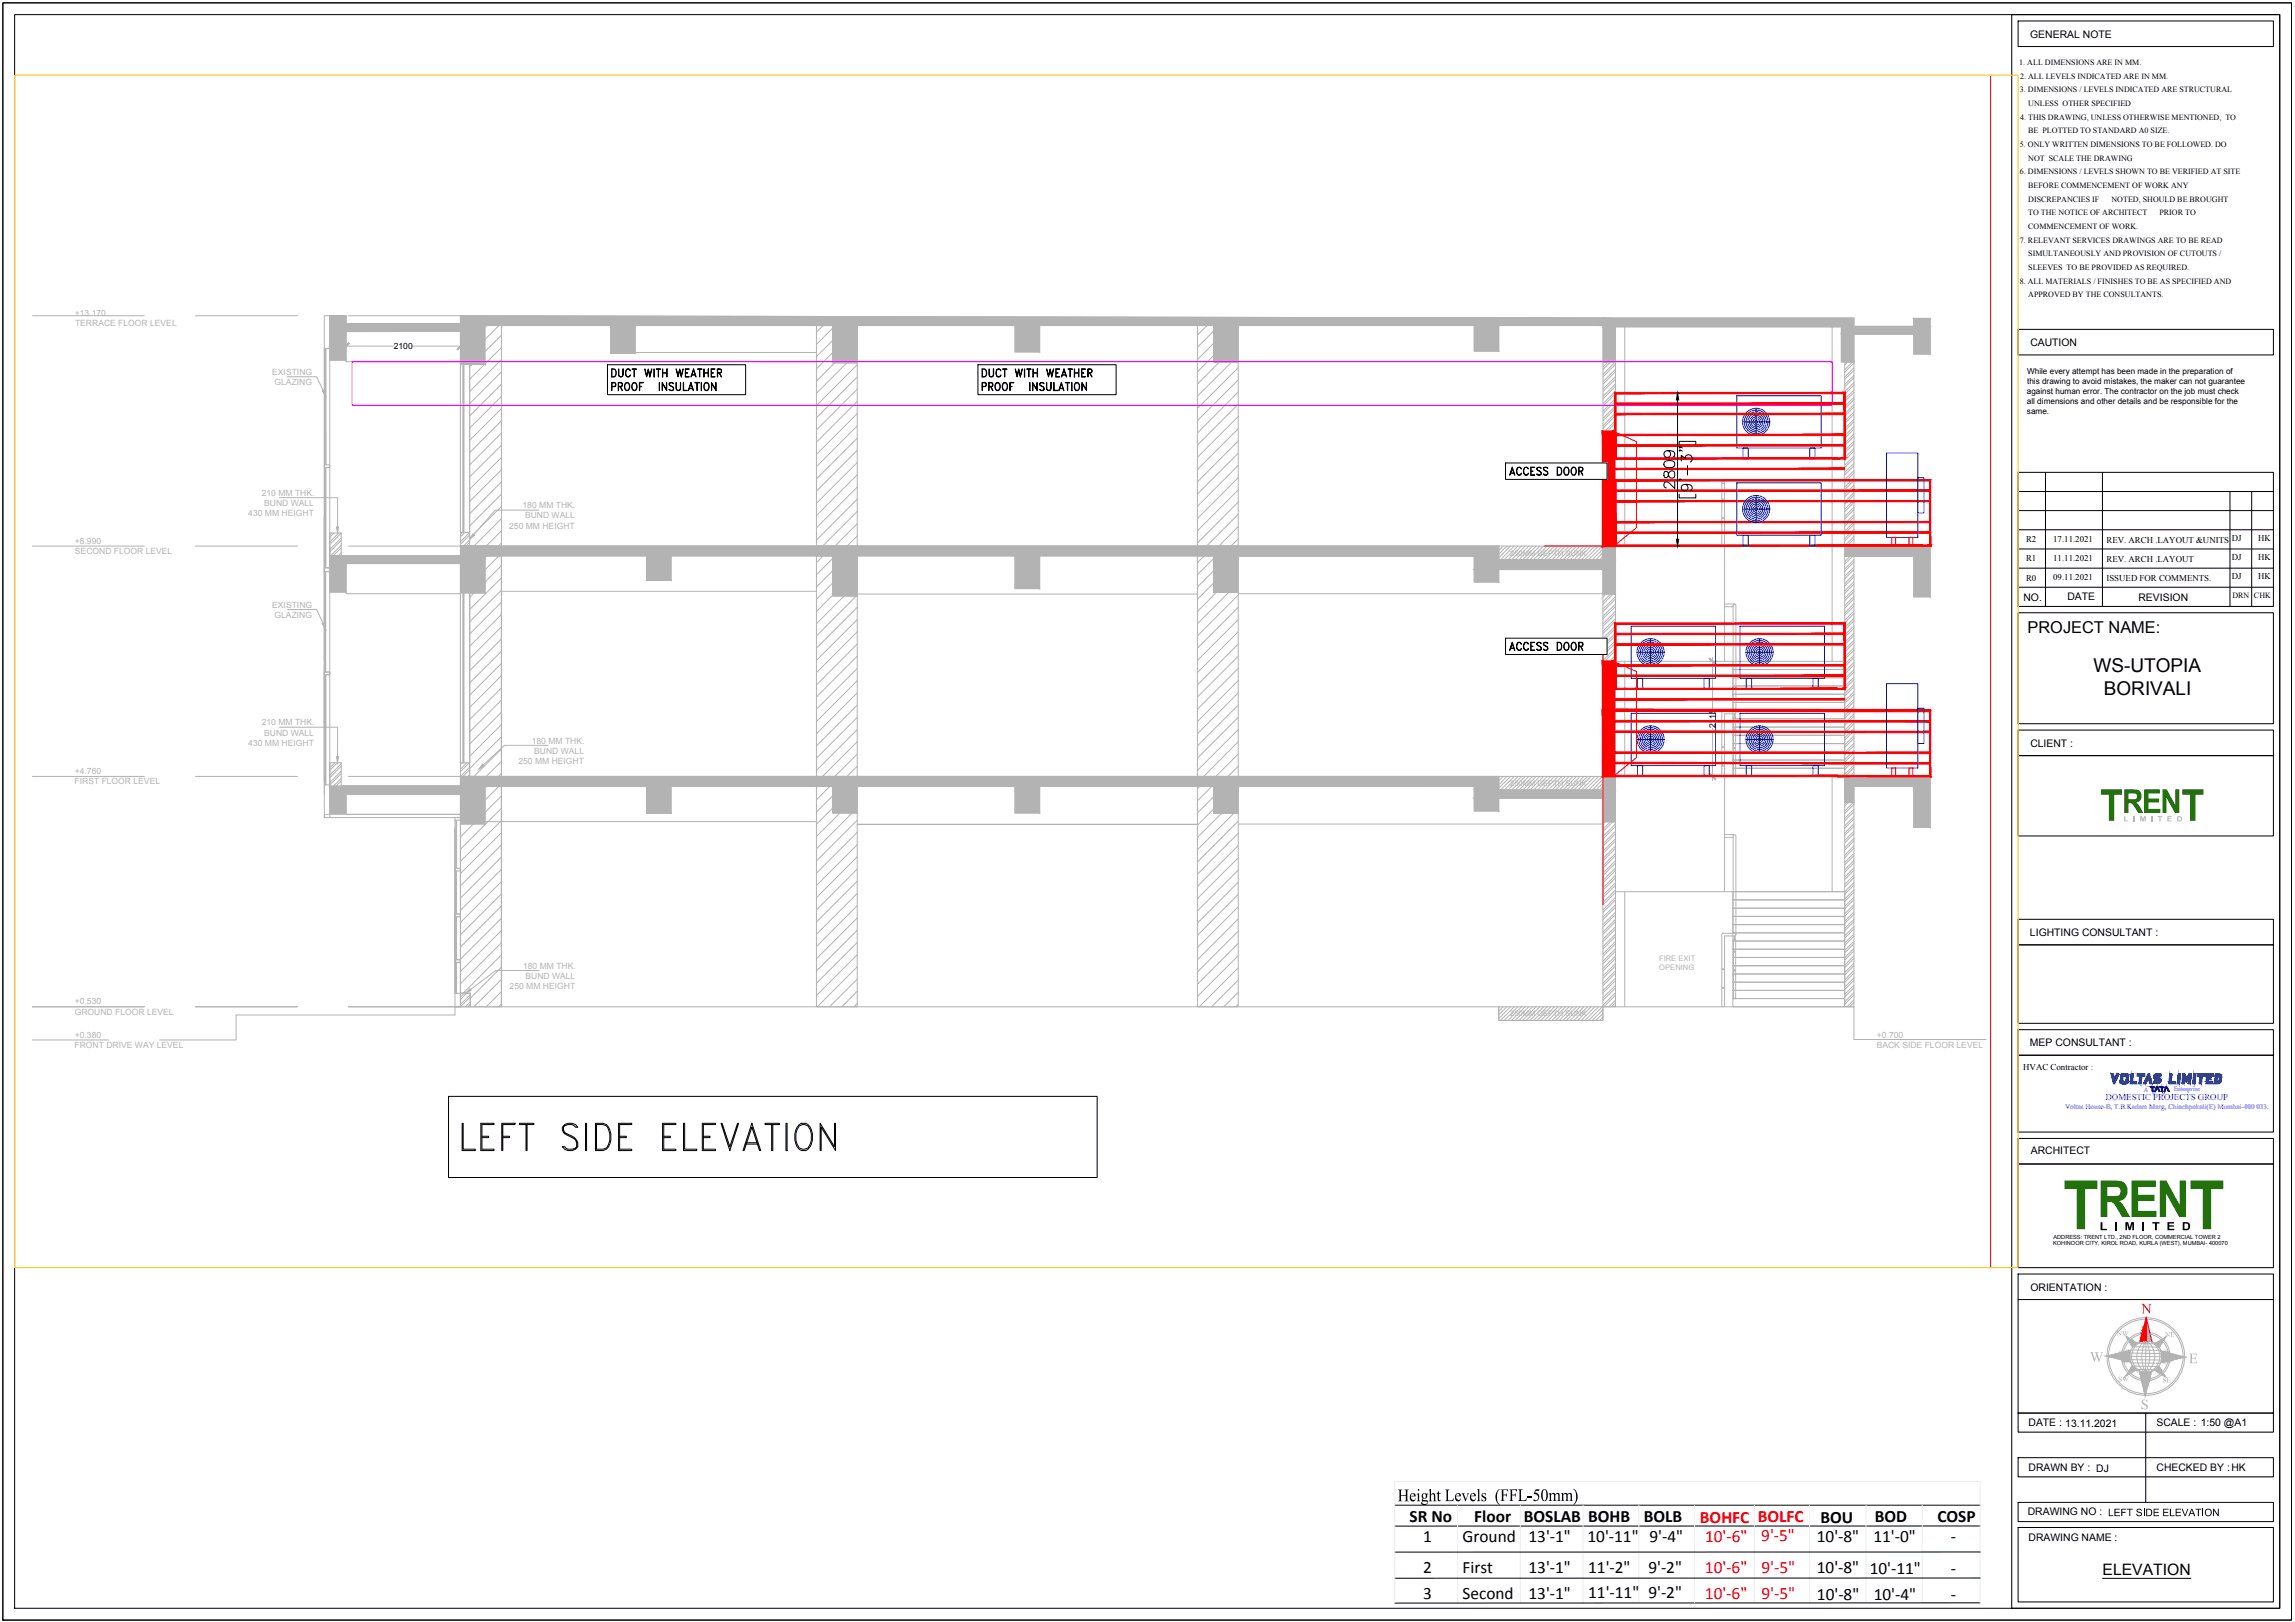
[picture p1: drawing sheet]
<svg xmlns="http://www.w3.org/2000/svg" width="841mm" height="594mm" viewBox="0 0 841 594" stroke-linecap="round" stroke-linejoin="round" font-family="sans-serif">
<defs><g id="words">
<text font-size="27.7" fill="#1c7200" x="756.1" y="450.2">T</text>
<text font-size="20.9" fill="#b3b3b3" x="166.5" y="425.1">S E C T I O N A T - B B</text>
<text font-size="20.8" fill="#1c7200" x="768.6" y="445.8">REN</text>
<g font-size="17.9" fill="#1c7200">
<text x="769.6" y="300.6">T</text>
<text x="804.5" y="300.6">T</text>
</g>
<text font-size="13.4" fill="#1c7200" x="777.7" y="297.8">REN</text>
<text font-size="7.5" x="614.5" y="180.3" transform="rotate(-90 614.5 180.3)">2809</text>
<text font-size="7.1" x="512.2" y="549.9">Height Levels (FFL-50mm)</text>
<g font-size="7">
<text x="767.2" y="246.1">WS-UTOPIA</text>
<text x="771" y="254.5">BORIVALI</text>
</g>
<g font-size="6.3">
<text x="516.5" y="557.5">SR No</text>
<text x="540.2" y="557.5">Floor</text>
<text x="558.4" y="557.5">BOSLAB</text>
<text x="581.9" y="557.6">BOHB</text>
<text x="602.3" y="557.6">BOLB</text>
<text x="667.2" y="557.6">BOU</text>
<text x="687.1" y="557.5">BOD</text>
<text x="710" y="557.5">COSP</text>
<text x="521.6" y="564.7">1</text>
<text x="536" y="564.7">Ground</text>
<text x="560.1" y="564.7">13'-1&quot;</text>
<text x="581.8" y="564.8">10'-11&quot;</text>
<text x="604.5" y="564.8">9'-4&quot;</text>
<text x="665.8" y="564.8">10'-8&quot;</text>
<text x="686.5" y="564.9">11'-0&quot;</text>
<text x="715" y="564.9">-</text>
<text x="521.6" y="576.1">2</text>
<text x="536" y="576.1">First</text>
<text x="560.1" y="576.2">13'-1&quot;</text>
<text x="582" y="576.3">11'-2&quot;</text>
<text x="604.1" y="576.3">9'-2&quot;</text>
<text x="665.8" y="576.3">10'-8&quot;</text>
<text x="685.2" y="576.4">10'-11&quot;</text>
<text x="715" y="576.4">-</text>
<text x="521.6" y="585.7">3</text>
<text x="536" y="585.7">Second</text>
<text x="560.1" y="585.8">13'-1&quot;</text>
<text x="582" y="585.4">11'-11&quot;</text>
<text x="604.1" y="585.4">9'-2&quot;</text>
<text x="665.8" y="585.9">10'-8&quot;</text>
<text x="686.6" y="585.9">10'-4&quot;</text>
<text x="715" y="585.9">-</text>
</g>
<g font-size="6.3" fill="#f00">
<text x="623" y="557.7">BOHFC</text>
<text x="644.2" y="557.5">BOLFC</text>
<text x="624.8" y="564.7">10'-6&quot;</text>
<text x="645.4" y="564.6">9'-5&quot;</text>
<text x="624.8" y="576.2">10'-6&quot;</text>
<text x="645.5" y="576.1">9'-5&quot;</text>
<text x="624.8" y="585.8">10'-6&quot;</text>
<text x="645.5" y="585.6">9'-5&quot;</text>
</g>
<text font-size="6" x="743" y="232">PROJECT NAME:</text>
<text font-size="5.8" fill="#b80000" x="784.8" y="481" transform="rotate(1 784.8 481)">N</text>
<g font-size="5.8" fill="#b3b3b3">
<text x="765.8" y="498.7" transform="rotate(1 765.8 498.7)">W</text>
<text x="802.1" y="499.3" transform="rotate(1 802.1 499.3)">E</text>
<text x="784.4" y="516.1" transform="rotate(1 784.4 516.1)">S</text>
</g>
<text font-size="5.8" x="770.5" y="576.9">ELEVATION</text>
<text font-size="4.6" x="769.4" y="450.6">L I M I T E D</text>
<text font-size="4.3" x="772.5" y="555.3">LEFT SIDE ELEVATION</text>
<g font-size="3.8">
<text x="744" y="13.7">GENERAL NOTE</text>
<text x="744" y="126.7">CAUTION</text>
<text x="741.5" y="219.9">NO.</text>
<text x="757.6" y="219.9">DATE</text>
<text x="783.7" y="220.3">REVISION</text>
<text x="744" y="273.5">CLIENT :</text>
<text x="743.9" y="342.7">LIGHTING CONSULTANT :</text>
<text x="743.9" y="383.2">MEP CONSULTANT :</text>
<text x="744.2" y="422.7">ARCHITECT</text>
<text x="744.1" y="472.9">ORIENTATION :</text>
<text x="743.4" y="522.3">DATE : 13.11.2021</text>
<text x="790.3" y="522.4">SCALE : 1:50 @A1</text>
<text x="743.4" y="538.7">DRAWN BY : DJ</text>
<text x="790.3" y="538.8">CHECKED BY :HK</text>
<text x="743.1" y="555.1">DRAWING NO :</text>
<text x="743.4" y="564.3">DRAWING NAME :</text>
</g>
<text font-size="3.3" x="741.4" y="392">HVAC Contractor :</text>
<text font-size="3.3" fill="#00f" x="771.6" y="402.9">DOMESTIC PROJECTS GROUP</text>
<g font-size="3.2">
<text x="742.5" y="198.6">R2</text>
<text x="752.4" y="198.4">17.11.2021</text>
<text x="771.9" y="198.7">REV. ARCH .LAYOUT &amp;UNITS</text>
<text x="817.9" y="198.2">DJ</text>
<text x="827.6" y="198.2">HK</text>
<text x="742.5" y="205.6">R1</text>
<text x="752.4" y="205.4">11.11.2021</text>
<text x="771.9" y="205.7">REV. ARCH .LAYOUT</text>
<text x="817.9" y="205.2">DJ</text>
<text x="827.6" y="205.2">HK</text>
<text x="742.5" y="212.7">R0</text>
<text x="752.4" y="212.5">09.11.2021</text>
<text x="771.9" y="212.7">ISSUED FOR COMMENTS.</text>
<text x="817.9" y="212.2">DJ</text>
<text x="827.6" y="212.2">HK</text>
</g>
<g font-size="3.1" fill="#b3b3b3">
<text x="27.4" y="115.8">+13.170</text>
<text x="27.5" y="119.5">TERRACE FLOOR LEVEL</text>
<text x="99.8" y="137.4">EXISTING</text>
<text x="100.6" y="141.1">GLAZING</text>
<text x="95.9" y="181.6">210 MM THK.</text>
<text x="96.8" y="185.3">BUND WALL</text>
<text x="91" y="189.1">430 MM HEIGHT</text>
<text x="191.5" y="186.2">180 MM THK.</text>
<text x="192.4" y="189.9">BUND WALL</text>
<text x="186.6" y="193.7">250 MM HEIGHT</text>
<text x="27.4" y="199.1">+8.990</text>
<text x="27.5" y="202.9">SECOND FLOOR LEVEL</text>
<text x="99.8" y="222.6">EXISTING</text>
<text x="100.6" y="226.4">GLAZING</text>
<text x="95.9" y="265.7">210 MM THK.</text>
<text x="96.8" y="269.4">BUND WALL</text>
<text x="91" y="273.2">430 MM HEIGHT</text>
<text x="194.9" y="272.3">180 MM THK.</text>
<text x="190" y="279.8">250 MM HEIGHT</text>
<text x="195.8" y="276">BUND WALL</text>
<text x="27.3" y="287.3">FIRST FLOOR LEVEL</text>
<text x="27.4" y="283.5">+4.760</text>
<text x="191.7" y="354.8">180 MM THK.</text>
<text x="192.6" y="358.5">BUND WALL</text>
<text x="186.8" y="362.3">250 MM HEIGHT</text>
<text x="27.4" y="367.9">+0.530</text>
<text x="27.4" y="371.7">GROUND FLOOR LEVEL</text>
<text x="27.3" y="383.8">FRONT DRIVE WAY LEVEL</text>
<text x="27.4" y="380.1">+0.380</text>
<text x="687.7" y="383.9">BACK SIDE FLOOR LEVEL</text>
<text x="687.8" y="380.1">+0.700</text>
</g>
<g font-size="3.1">
<text x="144.3" y="127.9">2100</text>
<text x="628.7" y="266.8" transform="rotate(-90 628.7 266.8)">2115</text>
</g>
<g font-size="3">
<text x="742.9" y="137.1">While every attempt has been made in the preparation of</text>
<text x="742.9" y="140.7">this drawing to avoid mistakes, the maker can not guarantee</text>
<text x="742.8" y="144.3">against human error. The contractor on the job must check</text>
<text x="742.8" y="147.9">all dimensions and other details and be responsible for the</text>
<text x="742.8" y="151.5">same.</text>
</g>
<text font-size="3" fill="#b3b3b3" x="778.2" y="300.8">L I M I T E D</text>
<g font-size="2.9">
<text x="740" y="23.8">1. ALL DIMENSIONS ARE IN MM.</text>
<text x="740.3" y="28.8">2. ALL LEVELS INDICATED ARE IN MM.</text>
<text x="740.2" y="33.9">3. DIMENSIONS / LEVELS INDICATED ARE STRUCTURAL</text>
<text x="743.3" y="38.8">UNLESS OTHER SPECIFIED</text>
<text x="740.3" y="43.8">4. THIS DRAWING, UNLESS OTHERWISE MENTIONED, TO</text>
<text x="740.2" y="53.8">5. ONLY WRITTEN DIMENSIONS TO BE FOLLOWED. DO</text>
<text x="743.3" y="48.8">BE PLOTTED TO STANDARD A0 SIZE.</text>
<text x="743.3" y="58.8">NOT SCALE THE DRAWING</text>
<text x="740.2" y="63.9">6. DIMENSIONS / LEVELS SHOWN TO BE VERIFIED AT SITE</text>
<text x="743.3" y="68.9">BEFORE COMMENCEMENT OF WORK ANY</text>
<text x="743.3" y="73.9">DISCREPANCIES IF</text>
<text x="773.8" y="73.9">NOTED, SHOULD BE BROUGHT</text>
<text x="743.3" y="78.9">TO THE NOTICE OF ARCHITECT</text>
<text x="743.3" y="83.8">COMMENCEMENT OF WORK.</text>
<text x="791.4" y="78.9">PRIOR TO</text>
<text x="740.2" y="88.8">7. RELEVANT SERVICES DRAWINGS ARE TO BE READ</text>
<text x="743.3" y="93.9">SIMULTANEOUSLY AND PROVISION OF CUTOUTS /</text>
<text x="743.3" y="98.9">SLEEVES TO BE PROVIDED AS REQUIRED.</text>
<text x="740.1" y="103.9">8. ALL MATERIALS / FINISHES TO BE AS SPECIFIED AND</text>
<text x="743.3" y="109">APPROVED BY THE CONSULTANTS.</text>
<text x="818.1" y="218.9">DRN</text>
<text x="826" y="218.9">CHK</text>
</g>
<g font-size="2.9" fill="#b3b3b3">
<text x="775.7" y="489.2" transform="rotate(1 775.7 489.2)">NW</text>
<text x="793.4" y="489.6" transform="rotate(1 793.4 489.6)">NE</text>
<text x="776.2" y="506" transform="rotate(1 776.2 506)">SW</text>
<text x="792.5" y="506.3" transform="rotate(1 792.5 506.3)">SE</text>
</g>
<g font-size="2.8" fill="#b3b3b3">
<text x="553.4" y="203.5">250MM DEPTH SUNK</text>
<text x="553.4" y="287.7">250MM DEPTH SUNK</text>
<text x="608" y="352">FIRE EXIT</text>
<text x="608.1" y="355.4">OPENING</text>
<text x="553.4" y="372.2">250MM DEPTH SUNK</text>
</g>
<text font-size="2.6" fill="#00f" x="756.8" y="406.3">Voltas House-B, T.B.Kadam Marg, Chinchpokali(E) Mumbai-400 033.</text>
<g font-size="2.3" fill="#00f">
<text x="785.6" y="399.8">A</text>
<text x="796.6" y="399.7">Enterprise</text>
</g>
<g font-size="2.1">
<text x="752.5" y="453.6">ADDRESS: TRENT LTD., 2ND FLOOR, COMMERCIAL TOWER 2</text>
<text x="752.4" y="456.1">KOHINOOR CITY, KIROL ROAD, KURLA (WEST), MUMBAI- 400070</text>
</g>
</g></defs>
<!-- layer: S-ELEVATION LINE -->
<g fill="none" stroke="#b3b3b3" stroke-width=".37">
<path d="M118.9 115.6h1.9v12h-1.9zM178.3 119.2l-.6 .7M182.8 119.2l-5.1 5.2M301.6 119.2l-2.4 2.5M442.3 119.2l-3.5 3.5M118.9 127.6v158.7M120.8 128.4v71.3M168.7 132v63M172.1 133.5v61.5M173 133.5l-.9 .9M177.5 133.5l-5.4 5.4M183.8 122.8l-6.1 6"/>
<path d="M183.8 127.3l-6.1 6M183.8 131.7l-11.7 11.7M183.8 136.2l-11.7 11.7M305.2 120.2l-6 5.9M305.2 124.7l-6 5.9M305.2 129.1l-6 6M305.9 132.9l-6.7 6.7M310.4 132.9l-11.2 11.1M314.1 133.6l-14.9 14.9M314.1 138.1l-14.9 14.9M444.8 121.2l-6 6M444.8 125.7l-6 6"/>
<path d="M444.8 130.2l-6 6M446.8 132.7l-8 8M451.3 132.7l-12.5 12.4M453.8 134.6l-15 15M453.8 139.1l-15 15M183.8 140.7l-11.7 11.6M183.8 145.2l-11.7 11.6M183.8 149.7l-11.7 11.6M183.8 154.1l-11.7 11.7M183.8 158.6l-11.7 11.7M314.1 142.5l-14.9 15M314.1 147l-14.9 15"/>
<path d="M314.1 151.5l-14.9 14.9M314.1 156l-14.9 14.9M453.8 143.6l-15 15M453.8 148.1l-15 15M453.8 152.6l-15 14.9M453.8 157l-15 15M183.8 163.1l-11.7 11.6M183.8 167.6l-11.7 11.6M183.8 172.1l-11.7 11.6M183.8 176.5l-11.7 11.7M314.1 160.5l-14.9 14.9M314.1 164.9l-14.9 15"/>
<path d="M314.1 169.4l-14.9 14.9M314.1 173.9l-14.9 14.9M314.1 178.4l-14.9 14.9M453.8 161.5l-15 15M453.8 166l-15 15M453.8 170.5l-15 14.9M453.8 174.9l-15 15M453.8 179.4l-15 15M183.8 181l-11.7 11.6M183.8 185.5l-11.7 11.6M183.8 190l-10.1 10M183.8 194.4l-5.6 5.6"/>
<path d="M183.8 198.9l-1.1 1.1M314.1 182.8l-14.9 15M314.1 187.3l-12.7 12.7M314.1 191.8l-8.2 8.2M314.1 196.3l-3.7 3.7M453.8 183.9l-15 15M453.8 188.4l-11.6 11.6M453.8 192.9l-7.2 7.1M453.8 197.3l-2.7 2.7M118.9 208h1.9v1.4h-1.9zM120.8 210.4v80.4M168.7 217.2v62.2"/>
<path d="M172.1 217.2v62.2M173.7 217.2l-1.6 1.6M178.3 203.6l-.6 .6M182.8 203.6l-5.1 5.1M183.8 207.2l-6.1 6M183.8 211.7l-11.7 11.6M183.8 216.1l-11.7 11.6M301.6 203.6l-2.4 2.5M305.2 204.5l-6 6M305.2 209l-6 6M305.2 213.5l-6 6M305.2 218l-6 6"/>
<path d="M309.4 218.3l-10.2 10.2M313.8 218.3l-14.6 14.6M441.3 203.6l-2.5 2.5M444.8 204.5l-6 6M444.8 209l-6 6M444.8 213.5l-6 6M445.8 216.9l-7 7.1M450.3 216.9l-11.5 11.6M453.8 218l-15 14.9M549.2 200h38.2v5h-38.2zM183.8 220.6l-11.7 11.6M183.8 225.1l-11.7 11.6"/>
<path d="M183.8 229.6l-11.7 11.6M183.8 234l-11.7 11.6M183.8 238.5l-11.7 11.6M314.1 222.4l-14.9 15M314.1 226.9l-14.9 15M314.1 231.4l-14.9 15M314.1 235.9l-14.9 15M453.8 222.4l-15 15M453.8 226.9l-15 15M453.8 231.4l-15 15M453.8 235.9l-15 15M118.9 246.2h1.9v.9h-1.9z"/>
<path d="M183.8 243l-11.7 11.6M183.8 247.5l-11.7 11.6M183.8 252l-11.7 11.6M183.8 256.4l-11.7 11.6M314.1 240.4l-14.9 14.9M314.1 244.8l-14.9 15M314.1 249.3l-14.9 15M314.1 253.8l-14.9 15M314.1 258.3l-14.9 14.9M453.8 240.4l-15 14.9M453.8 244.8l-15 15M453.8 249.3l-15 15"/>
<path d="M453.8 253.8l-15 15M453.8 258.3l-15 14.9M183.8 260.9l-11.7 11.6M183.8 265.4l-11.7 11.6M183.8 269.9l-11.7 11.6M183.8 274.3l-10.1 10.1M183.8 278.8l-5.6 5.6M314.1 262.7l-14.9 15M314.1 267.2l-14.9 15M314.1 271.7l-12.7 12.7M314.1 276.2l-8.2 8.2M453.8 262.7l-15 15"/>
<path d="M453.8 267.2l-15 15M453.8 271.7l-12.7 12.7M453.8 276.2l-8.3 8.2M118.9 287.5h1.9v12h-1.9zM118.9 298.3h49.8v1.2h-49.8zM166.7 299.5h2v.9h-2zM178.3 288l-.6 .6M182.8 288l-5.1 5.1M183.8 283.3l-1.1 1.1M183.8 291.5l-6.1 6.1M183.8 296l-15.1 15.1M299.7 288l-.5 .5"/>
<path d="M304.2 288l-5 4.9M305.2 291.5l-6 5.9M305.2 295.9l-6 6M307.8 297.8l-8.6 8.6M312.3 297.8l-13.1 13.1M314.1 280.7l-3.7 3.7M439.7 288l-.9 .8M444.1 288l-5.3 5.3M444.8 291.8l-6 6M444.8 296.3l-6 5.9M447.8 297.8l-9 8.9M452.3 297.8l-13.5 13.4"/>
<path d="M453.8 280.7l-3.8 3.7M549.2 284.4h38.2v5h-38.2zM166.7 300.4v63.4h2v5h-2v-5M166.7 318h2v1h-2zM168.7 301.7v67.1M169.1 301.7l-.4 .4M173.6 301.7l-4.9 4.9M183.8 300.5l-15.1 15M183.8 305l-15.1 15M183.8 309.4l-15.1 15.1M183.8 313.9l-15.1 15.1M183.8 318.4l-15.1 15"/>
<path d="M314.1 300.4l-14.9 14.9M314.1 304.9l-14.9 14.9M314.1 309.4l-14.9 14.9M314.1 313.8l-14.9 15M314.1 318.3l-14.9 15M453.8 300.7l-15 15M453.8 305.2l-15 15M453.8 309.7l-15 14.9M453.8 314.2l-15 14.9M453.8 318.7l-15 14.9M166.7 334.8h2v1l-2-.1zM183.8 322.9l-15.1 15"/>
<path d="M183.8 327.4l-15.1 15M183.8 331.8l-15.1 15.1M183.8 336.3l-15.1 15.1M314.1 322.8l-14.9 14.9M314.1 327.3l-14.9 14.9M314.1 331.7l-14.9 15M314.1 336.2l-14.9 15M453.8 323.1l-15 15M453.8 327.6l-15 15M453.8 332.1l-15 14.9M453.8 336.6l-15 14.9M166.7 351.5h2v1h-2z"/>
<path d="M183.8 340.8l-15.1 15M183.8 345.3l-15.1 15M183.8 349.7l-14.1 14.1M183.8 354.2l-11.5 11.5M183.8 358.7l-10.1 10.1M314.1 340.7l-14.9 14.9M314.1 345.2l-14.9 14.9M314.1 349.7l-14.9 14.9M314.1 354.1l-14.6 14.7M314.1 358.6l-10.1 10.2M453.8 341.1l-15 14.9M453.8 345.5l-15 15"/>
<path d="M453.8 350l-15 14.9M453.8 354.5l-14.3 14.3M453.8 359l-9.8 9.8M183.8 363.2l-5.6 5.6M183.8 367.7l-1.1 1.1M314.1 363.1l-5.6 5.7M314.1 367.6l-1.2 1.2M453.8 363.4l-5.3 5.4M453.8 367.9l-.9 .9M549.2 368.8h38.2v4.9h-38.2z"/>
</g>
<!-- layer: S-COL. -->
<g fill="none" stroke="#b3b3b3" stroke-width=".37">
<path d="M183.8 119.2v80.8M299.2 119.2h6v13.7h8.9v67.1h-14.9zM438.8 119.2h6v13.4h9v67.4h-15zM595.4 119.2v80.8M671.4 119.2v123M177.7 203.6h6.1v80.8h-11.7v-67.2h5.6zM299.2 203.6h6v14.7h8.9v66.1h-14.9zM438.8 203.6h6v13.3h9v67.5h-15zM595.4 242.2v42.2M177.7 288h6.1v80.8h-11.5v-5h-3.6v-62.1h9zM183.8 284.4v-80.8v80.8M299.2 288h6v9.8h8.9v71h-14.9z"/>
<path d="M438.8 288h6v9.8h9v71h-15zM671.4 284.4v42.2M595.4 326.6v42.2M183.8 368.8v-80.8v80.8"/>
</g>
<!-- layer: S-Hatch -->
<g fill="none" stroke="#b3b3b3" stroke-width=".37">
<path d="M587.5 132.6h-.1M589.3 132.6l-1.9 1.8M590.2 132.6l-2.8 2.7M591.9 132.6l-4.5 4.5M592 135.2l-4.6 4.6M592 137.9l-4.6 4.6M592 133.4l-4.6 4.6M592 136.1l-4.6 4.6M592 138.8l-4.6 4.6M676.2 132.6l-.2 .1M677.1 132.6l-1.1 1.1M678.8 132.6l-2.8 2.9"/>
<path d="M679.4 134.7l-3.4 3.4M679.4 137.4l-3.4 3.4M679.4 133l-3.4 3.3M679.4 135.6l-3.4 3.4M679.4 138.3l-3.4 3.4M592 140.6l-4.6 4.6M592 143.3l-4.6 4.6M592 146l-4.6 4.6M592 148.7l-4.6 4.5M592 151.3l-4.6 4.6M592 154l-4.6 4.6M592 156.7l-4.6 4.6"/>
<path d="M592 159.4l-4.6 4.6M592 141.5l-4.6 4.6M592 144.2l-4.6 4.5M592 146.8l-4.6 4.7M592 149.5l-4.6 4.6M592 152.2l-4.6 4.6M592 154.9l-4.6 4.6M592 157.6l-4.6 4.6M679.4 145.5l-3.4 3.4M679.4 156.2l-3.4 3.4M679.4 140.1l-3.4 3.4M679.4 142.8l-3.4 3.4"/>
<path d="M679.4 148.2l-3.4 3.4M679.4 150.9l-3.4 3.3M679.4 153.6l-3.4 3.4M679.4 158.9l-3.4 3.4M679.4 141l-3.4 3.4M679.4 143.7l-3.4 3.4M679.4 146.4l-3.4 3.4M679.4 149.1l-3.4 3.4M679.4 151.8l-3.4 3.3M679.4 154.5l-3.4 3.3M679.4 157.1l-3.4 3.4M679.4 159.8l-3.4 3.4"/>
<path d="M592 162.1l-4.6 4.6M592 164.7l-4.6 4.7M592 167.5l-4.6 4.5M592 170.1l-4.6 4.6M592 172.8l-4.6 4.6M592 175.5l-4.6 4.6M592 178.2l-4.6 4.6M592 160.3l-4.6 4.6M592 163l-4.6 4.6M592 165.7l-4.6 4.6M592 168.3l-4.6 4.6M592 171.1l-4.6 4.5"/>
<path d="M592 173.7l-4.6 4.6M592 176.4l-4.6 4.6M592 179.1l-4.6 4.6M679.4 167l-3.4 3.4M679.4 161.6l-3.4 3.4M679.4 164.3l-3.4 3.4M679.4 169.7l-3.4 3.3M679.4 172.4l-3.4 3.4M679.4 175l-3.4 3.4M679.4 177.7l-3.4 3.4M679.4 162.5l-3.4 3.4M679.4 165.2l-3.4 3.4"/>
<path d="M679.4 167.9l-3.4 3.4M679.4 170.6l-3.4 3.4M679.4 173.3l-3.4 3.3M679.4 175.9l-3.4 3.5M679.4 178.6l-3.4 3.4M121.5 195.2l-.7 .7M122.4 195.2l-1.6 1.6M124.1 195.2l-3.3 3.3M125 197l-4.2 4.2M125 199.7l-3.9 3.9M125 195.3l-4.2 4.1M125 197.9l-4.2 4.2"/>
<path d="M169.4 195l-.7 .7M170.3 195l-1.6 1.7M172.1 195.1l-3.4 3.3M172.1 197.7l-2.3 2.3M172.1 195.9l-3.4 3.4M172.1 198.6l-1.4 1.4M592 180.9l-4.6 4.6M592 183.6l-4.6 4.6M592 186.3l-4.6 4.6M592 189l-4.6 4.5M592 191.6l-4.6 4.6M592 194.3l-4.6 4.6"/>
<path d="M592 197l-3 3M592 199.7l-.3 .3M592 181.8l-4.6 4.6M592 184.5l-4.6 4.5M592 187.1l-4.6 4.7M592 189.9l-4.6 4.5M592 192.5l-4.6 4.6M592 195.2l-4.6 4.6M592 197.9l-2.1 2.1M679.4 196.5l-3.4 3.4M679.4 180.4l-3.4 3.4M679.4 183.1l-3.4 3.4"/>
<path d="M679.4 185.8l-3.4 3.4M679.4 188.5l-3.4 3.4M679.4 191.2l-3.4 3.3M679.4 193.9l-3.4 3.4M679.4 199.2l-.8 .8M679.4 181.3l-3.4 3.4M679.4 184l-3.4 3.4M679.4 186.7l-3.4 3.4M679.4 189.4l-3.4 3.4M679.4 192.1l-3.4 3.3M679.4 194.8l-3.4 3.3M679.4 197.4l-2.6 2.6"/>
<path d="M125 202.4l-1.1 1.2M125 200.6l-2.9 3M125 203.3l-.3 .3M549.5 200l-.3 .3M550.9 200l-1.7 1.7M552.2 200l-3 3M553.5 200l-4.3 4.3M554.9 200l-5 5M556.2 200l-4.9 5M557.6 200l-5 5M558.9 200l-5 5M560.3 200l-5 5"/>
<path d="M561.6 200l-5 5M562.9 200l-4.9 5M564.3 200l-5 5M565.6 200l-5 5M567 200l-5 5M568.3 200l-4.9 5M569.7 200l-5 5M571 200l-5 5M572.4 200l-5 5M573.7 200l-5 5M575 200l-5 5M576.4 200l-5 5"/>
<path d="M577.8 200l-5 5M579.1 200l-5 5M580.4 200l-5 5M581.8 200l-5 5M583.1 200l-5 5M584.4 200l-5 5M585.8 200l-5 5M587.1 200l-4.9 5M587.4 202.4l-2.6 2.6M587.4 201.1l-3.9 3.9M587.4 203.7l-1.2 1.3M587.6 217.6l-.2 .1"/>
<path d="M588.5 217.6l-1.1 1M590.3 217.6l-2.9 2.8M591.2 217.6l-3.8 3.7M592 218.5l-4.6 4.6M592 219.4l-4.6 4.6M676.3 203.6l-.3 .3M678.1 203.6l-2.1 2.1M679 203.6l-3 3M679.4 205l-3.4 3.4M679.4 207.7l-3.4 3.4M679.4 210.4l-3.4 3.4M679.4 213l-3.4 3.4"/>
<path d="M679.4 215.8l-3.4 3.3M679.4 218.4l-3.4 3.4M679.4 205.9l-3.4 3.4M679.4 208.6l-3.4 3.4M679.4 211.3l-3.4 3.4M679.4 214l-3.4 3.4M679.4 216.6l-3.4 3.4M679.4 219.3l-3.4 3.4M592 221.2l-4.6 4.6M592 223.9l-4.6 4.6M592 226.6l-4.6 4.6M592 229.3l-4.6 4.5"/>
<path d="M592 231.9l-4.6 4.6M592 234.6l-4.6 4.6M592 237.3l-4.6 4.6M592 222.1l-4.6 4.6M592 224.8l-4.6 4.5M592 227.4l-4.6 4.7M592 230.2l-4.6 4.5M592 232.8l-4.6 4.6M592 235.5l-4.6 4.6M592 238.2l-4.6 4.6M679.4 221.1l-3.4 3.4M679.4 223.8l-3.4 3.4"/>
<path d="M679.4 226.5l-3.4 3.4M679.4 229.2l-3.4 3.4M679.4 231.9l-3.4 3.4M679.4 234.6l-3.4 3.3M679.4 237.3l-3.4 3.4M679.4 239.9l-3.4 3.4M679.4 222l-3.4 3.4M679.4 224.7l-3.4 3.4M679.4 227.4l-3.4 3.4M679.4 230.1l-3.4 3.4M679.4 232.8l-3.4 3.4M679.4 235.4l-3.4 3.4"/>
<path d="M679.4 238.2l-3.4 3.3M592 240l-4.6 4.6M592 242.7l-4.6 4.6M592 245.4l-4.6 4.6M592 248.1l-4.6 4.5M592 250.8l-4.6 4.5M592 253.4l-4.6 4.6M592 256.1l-4.6 4.6M592 258.8l-4.6 4.6M592 240.9l-4.6 4.6M592 243.6l-4.6 4.6M592 246.3l-4.6 4.6"/>
<path d="M592 248.9l-4.6 4.7M592 251.7l-4.6 4.5M592 254.3l-4.6 4.6M592 257l-4.6 4.6M592 259.7l-4.6 4.6M679.4 242.6l-3.4 3.4M679.4 245.3l-3.4 3.4M679.4 248l-3.4 3.4M679.4 250.7l-3.4 3.4M679.4 253.4l-3.4 3.4M679.4 256.1l-3.4 3.3M679.4 258.7l-3.4 3.5"/>
<path d="M679.4 240.8l-3.4 3.4M679.4 243.5l-3.4 3.4M679.4 246.2l-3.4 3.4M679.4 248.9l-3.4 3.4M679.4 251.6l-3.4 3.4M679.4 254.3l-3.4 3.4M679.4 256.9l-3.4 3.4M679.4 259.7l-3.4 3.3M120.9 279.4l-.1 .1M122.7 279.4l-1.9 1.8M123.6 279.4l-2.8 2.7M125 279.8l-4.2 4.1"/>
<path d="M169.3 279.4l-.6 .5M171.1 279.4l-2.4 2.3M171.9 279.4l-3.2 3.2M592 261.5l-4.6 4.6M592 264.2l-4.6 4.6M592 266.9l-4.6 4.6M592 269.6l-4.6 4.5M592 272.2l-4.6 4.6M592 274.9l-4.6 4.6M592 277.6l-4.6 4.6M592 262.4l-4.6 4.6M592 265.1l-4.6 4.5"/>
<path d="M592 267.8l-4.6 4.6M592 270.5l-4.6 4.5M592 273.2l-4.6 4.5M592 275.8l-4.6 4.6M592 278.5l-4.6 4.6M679.4 261.4l-3.4 3.4M679.4 264.1l-3.4 3.4M679.4 266.8l-3.4 3.4M679.4 269.5l-3.4 3.4M679.4 272.2l-3.4 3.4M679.4 274.9l-3.4 3.3M679.4 277.6l-3.4 3.4"/>
<path d="M679.4 262.3l-3.4 3.4M679.4 265l-3.4 3.4M679.4 267.7l-3.4 3.4M679.4 270.4l-3.4 3.4M679.4 273.1l-3.4 3.4M679.4 275.7l-3.4 3.5M679.4 278.5l-3.4 3.3M125 282.4l-4.2 4.2M125 285.1l-2.8 2.9M125 287.8l-.1 .2M125 280.7l-4.2 4.1M125 283.3l-4.2 4.2"/>
<path d="M125 286l-2 2M172.1 281l-3.3 3.4M172.1 283.7l-.7 .7M172.1 281.9l-2.4 2.5M549.5 284.4l-.3 .3M550.9 284.4l-1.7 1.6M552.2 284.4l-3 3M553.5 284.4l-4.3 4.3M554.9 284.4l-5 5M556.2 284.4l-4.9 5M557.6 284.4l-5 5M558.9 284.4l-5 5"/>
<path d="M560.3 284.4l-5 5M561.6 284.4l-5 5M562.9 284.4l-4.9 5M564.3 284.4l-5 5M565.6 284.4l-5 5M567 284.4l-5 5M568.3 284.4l-4.9 5M569.7 284.4l-5 5M571 284.4l-5 5M572.4 284.4l-5 5M573.7 284.4l-5 5M575 284.4l-5 5"/>
<path d="M576.4 284.4l-5 5M577.8 284.4l-5 5M579.1 284.4l-5 5M580.4 284.4l-5 5M581.8 284.4l-5 5M583.1 284.4l-5 5M584.4 284.4l-5 5M585.8 284.4l-5 5M587.1 284.4l-4.9 5M587.4 286.8l-2.6 2.6M587.4 285.4l-3.9 4M587.4 288.1l-1.2 1.3"/>
<path d="M592 280.3l-4 4.1M592 283l-1.4 1.4M592 281.2l-3.2 3.2M592 283.9l-.5 .5M676.4 293.9l-.4 .5M677.3 293.9l-1.3 1.4M679.1 293.9l-3.1 3.2M679.4 296.4l-3.4 3.3M679.4 299.1l-3.4 3.4M679.4 294.6l-3.4 3.4M679.4 297.3l-3.4 3.3M679.4 300l-3.4 3.3"/>
<path d="M679.4 280.2l-3.4 3.4M679.4 282.9l-1.5 1.5M679.4 281.1l-3.3 3.3M679.4 283.8l-.6 .6M587.5 300.9l-.1 .1M588.4 300.9l-1 1M590.2 300.9l-2.8 2.8M591.1 300.9l-3.7 3.7M592 301.8l-4.6 4.6M592 304.5l-4.6 4.6M592 307.2l-4.6 4.6M592 309.9l-4.6 4.5"/>
<path d="M592 312.6l-4.6 4.5M592 315.2l-4.6 4.6M592 318l-4.6 4.5M592 302.7l-4.6 4.6M592 305.4l-4.6 4.6M592 308.1l-4.6 4.6M592 310.8l-4.6 4.6M592 313.5l-4.6 4.5M592 316.1l-4.6 4.6M592 318.8l-4.6 4.6M679.4 301.7l-3.4 3.4M679.4 304.4l-3.4 3.4"/>
<path d="M679.4 307.1l-3.4 3.4M679.4 309.8l-3.4 3.4M679.4 312.5l-3.4 3.4M679.4 315.2l-3.4 3.3M679.4 317.9l-3.4 3.4M679.4 302.6l-3.4 3.4M679.4 305.3l-3.4 3.4M679.4 308l-3.4 3.4M679.4 310.7l-3.4 3.4M679.4 313.4l-3.4 3.4M679.4 316.1l-3.4 3.4M679.4 318.8l-3.4 3.3"/>
<path d="M592 320.6l-4.6 4.6M592 323.3l-4.6 4.6M592 326l-4.6 4.6M592 328.7l-4.6 4.6M592 331.4l-4.6 4.5M592 334.1l-4.6 4.6M592 336.7l-4.6 4.6M592 339.4l-4.6 4.6M592 321.5l-4.6 4.6M592 324.2l-4.6 4.6M592 326.9l-4.6 4.6M592 329.6l-4.6 4.6"/>
<path d="M592 332.3l-4.6 4.5M592 335l-4.6 4.5M592 337.6l-4.6 4.6M679.4 320.5l-3.4 3.4M679.4 323.2l-3.4 3.4M679.4 325.9l-3.4 3.4M679.4 328.6l-3.4 3.4M679.4 331.3l-3.4 3.4M679.4 334l-3.4 3.4M679.4 336.7l-3.4 3.3M679.4 339.4l-3.4 3.4M679.4 321.4l-3.4 3.5"/>
<path d="M679.4 324.1l-3.4 3.4M679.4 326.8l-3.4 3.4M679.4 329.5l-3.4 3.4M679.4 332.2l-3.4 3.4M679.4 334.9l-3.4 3.4M679.4 337.6l-3.4 3.3M592 342.1l-4.6 4.6M592 344.8l-4.6 4.6M592 347.5l-4.6 4.6M592 350.2l-4.6 4.5M592 352.9l-4.6 4.5M592 355.5l-4.6 4.6"/>
<path d="M592 358.3l-4.6 4.5M592 340.3l-4.6 4.6M592 343l-4.6 4.6M592 345.7l-4.6 4.6M592 348.4l-4.6 4.6M592 351.1l-4.6 4.6M592 353.8l-4.6 4.5M592 356.4l-4.6 4.6M592 359.1l-4.6 4.6M679.4 342l-3.4 3.4M679.4 344.7l-3.4 3.4M679.4 347.4l-3.4 3.4"/>
<path d="M679.4 350.1l-3.4 3.4M679.4 352.8l-3.4 3.4M679.4 355.5l-3.4 3.4M679.4 358.2l-3.4 3.4M679.4 340.3l-3.4 3.3M679.4 342.9l-3.4 3.4M679.4 345.6l-3.4 3.4M679.4 348.3l-3.4 3.4M679.4 351l-3.4 3.4M679.4 353.7l-3.4 3.4M679.4 356.4l-3.4 3.4M679.4 359.1l-3.4 3.3"/>
<path d="M170.2 363.8l-1.5 1.4M171.1 363.8l-2.4 2.3M172.3 364.3l-3.6 3.6M172.3 367l-1.8 1.8M172.3 365.2l-3.6 3.6M172.3 367.9l-.9 .9M549.5 368.8l-.3 .2M550.9 368.8l-1.7 1.6M552.2 368.8l-3 3M553.5 368.8l-4.3 4.3M554.9 368.8l-5 4.9M556.2 368.8l-4.9 4.9"/>
<path d="M557.6 368.8l-5 4.9M558.9 368.8l-5 4.9M560.3 368.8l-5 4.9M561.6 368.8l-5 4.9M562.9 368.8l-4.9 4.9M564.3 368.8l-5 4.9M565.6 368.8l-5 4.9M567 368.8l-5 4.9M568.3 368.8l-4.9 4.9M569.7 368.8l-5 4.9M571 368.8l-5 4.9M572.4 368.8l-5 4.9"/>
<path d="M573.7 368.8l-5 4.9M575 368.8l-5 4.9M576.4 368.8l-5 4.9M577.8 368.8l-5 4.9M579.1 368.8l-5 4.9M580.4 368.8l-5 4.9M581.8 368.8l-5 4.9M583.1 368.8l-5 4.9M584.4 368.8l-5 4.9M585.8 368.8l-5 4.9M587.1 368.8l-4.9 4.9M587.4 369.8l-3.9 3.9"/>
<path d="M587.4 371.2l-2.6 2.5M587.4 372.5l-1.2 1.2M592 360.9l-4.6 4.6M592 363.6l-4.6 4.6M592 366.3l-2.5 2.5M592 361.8l-4.6 4.6M592 364.5l-4.3 4.3M592 367.2l-1.5 1.6M679.4 360.8l-3.4 3.4M679.4 363.5l-3.4 3.4M679.4 366.2l-2.5 2.6M679.4 361.8l-3.4 3.4"/>
<path d="M679.4 364.4l-3.4 3.4M679.4 367.1l-1.7 1.7"/>
</g>
<!-- layer: S-GRID -->
<g fill="none" stroke="#b3b3b3" stroke-width=".37">
<path d="M11.9 115.6h41M71.6 115.6h37.4M127.7 115.6h41M11.9 200h41M71.6 200h37.4M127.7 200h41M11.9 284.4h41M71.6 284.4h37.4M127.7 284.4h41M11.9 368.8h41M71.6 368.8h37.4M86.5 371.8v9.1h-28"/>
<path d="M127.7 368.8h41M11.8 380.9h28M679.4 380.7h48.4"/>
</g>
<!-- layer: S-SLAB -->
<g fill="#b3b3b3" stroke="#b3b3b3" stroke-width=".37">
<path d="M168.7 284.4h380.5z"/>
<path d="M587.4 292.4h4.6v8.5z"/>
<path d="M120.8 290.8h6v7z"/>
<path d="M168.7 200h380.5z"/>
<path d="M587.4 200h4.6z"/>
<path d="M444.8 203.6h9v13.3z"/>
<path d="M120.8 203.6h47.9z"/>
<path d="M120.8 206.8h6v10z"/>
<path d="M120.8 115.6h6z"/>
<path d="M164.6 118.6h4.1z"/>
<path d="M120.8 121.4h6v10.4z"/>
<path d="M676 284.4h29.9z"/>
<path d="M701.3 288h6v14.9z"/>
<path d="M676 200h29.9z"/>
<path d="M676 203.6h31.3z"/>
<path d="M701.3 203.6h6v15z"/>
<path d="M168.7 115.6l418.7 .9h-418.7z"/>
<path d="M587.4 116.5h92z"/>
<path d="M701.3 122.4h6v7.2z"/>
<path d="M168.7 284.4l380.5 3.6v-3.6zM168.7 284.4l380.5 3.6h-380.5z"/>
<path d="M245.9 288h135.1zM245.9 288h135.1z"/>
<path d="M168.7 288h77.2zM168.7 288h77.2z"/>
<path d="M587.4 284.4l4.6 5v-5zM587.4 284.4l4.6 5h-4.6z"/>
<path d="M540.2 288l9 1.4v-1.4zM540.2 288l9 1.4h-9z"/>
<path d="M540.2 289.4l51.8 .6v-.6zM540.2 289.4l51.8 .6h-51.8z"/>
<path d="M540.2 290l51.8 2.4v-2.4zM540.2 290l51.8 2.4h-51.8z"/>
<path d="M540.2 292.4l9 4.6v-4.6zM540.2 292.4l9 4.6h-9z"/>
<path d="M236.9 288l9 9.8v-9.8zM236.9 288l9 9.8h-9z"/>
<path d="M444.8 288l9 9.8v-9.8zM444.8 288l9 9.8h-9z"/>
<path d="M372 288l9 9.8v-9.8zM372 288l9 9.8h-9z"/>
<path d="M305.2 288l8.9 9.8v-9.8zM305.2 288l8.9 9.8h-8.9z"/>
<path d="M444.8 297.8h4.1zM444.8 297.8h4.1zM444.8 297.8h9z"/>
<path d="M236.9 297.8h1.5zM236.9 297.8h9z"/>
<path d="M587.4 300.9h4.6zM587.4 292.4l4.6 8.5h-4.6z"/>
<path d="M168.7 288l9 13.7v-13.7zM168.7 288l9 13.7h-9z"/>
<path d="M125 288h43.7zM125 288h43.7zM125 288h43.7z"/>
<path d="M120.8 288l47.9 2.8v-2.8zM120.8 288l47.9 2.8h-47.9z"/>
<path d="M120.8 290.8h6zM120.8 290.8h47.9z"/>
<path d="M120.8 297.8h6zM120.8 290.8l6 7h-6z"/>
<path d="M168.7 200l380.5 3.6v-3.6zM168.7 200l380.5 3.6h-380.5z"/>
<path d="M444.8 203.6h9zM444.8 203.6h95.4z"/>
<path d="M587.4 200l4.6 5v-5zM587.4 200l4.6 5h-4.6z"/>
<path d="M540.2 203.6l9 1.4v-1.4zM540.2 203.6l9 1.4h-9z"/>
<path d="M540.2 205l51.8 3.6v-3.6zM540.2 205l51.8 3.6h-51.8z"/>
<path d="M236.9 203.6l9 9v-9zM236.9 203.6l9 9h-9z"/>
<path d="M540.2 208.6l9 4.6v-4.6zM540.2 208.6l9 4.6h-9z"/>
<path d="M372 203.6l9 12v-12zM372 203.6l9 12h-9z"/>
<path d="M444.8 216.9h9zM444.8 203.6l9 13.3h-9z"/>
<path d="M168.7 203.6l9 13.6v-13.6zM168.7 203.6l9 13.6h-9z"/>
<path d="M587.4 208.6l4.6 9v-9zM587.4 208.6l4.6 9h-4.6z"/>
<path d="M305.2 203.6l8.9 14.7v-14.7zM305.2 203.6l8.9 14.7h-8.9z"/>
<path d="M120.8 203.6l47.9 1.8v-1.8zM120.8 203.6l47.9 1.8h-47.9zM120.8 205.4h47.9zM120.8 205.4h47.9z"/>
<path d="M120.8 205.4l47.9 1v-1zM120.8 205.4l47.9 1h-47.9z"/>
<path d="M120.8 206.4h6zM120.8 206.4h47.9z"/>
<path d="M120.8 206.4l6 .4v-.4zM120.8 206.4l6 .4h-6z"/>
<path d="M120.8 216.8h6zM120.8 206.8l6 10h-6z"/>
<path d="M120.8 115.6l6 3v-3zM120.8 115.6l6 3h-6z"/>
<path d="M164.6 118.6h4.1zM126.8 118.6h41.9z"/>
<path d="M120.8 118.6h6zM120.8 118.6h6z"/>
<path d="M120.8 118.6l47.9 2.8v-2.8zM120.8 118.6l47.9 2.8h-47.9z"/>
<path d="M120.8 121.4h47.9zM120.8 121.4h6z"/>
<path d="M120.8 131.8h6zM120.8 121.4l6 10.4h-6z"/>
<path d="M676 284.4h31.3zM676 284.4h31.3z"/>
<path d="M676 284.4l31.3 3.6v-3.6zM676 284.4l31.3 3.6h-31.3z"/>
<path d="M679.4 288h27.9zM679.4 288h27.9z"/>
<path d="M676 288l3.4 5.9v-5.9zM676 288l3.4 5.9h-3.4z"/>
<path d="M701.3 302.9h6zM701.3 288l6 14.9h-6z"/>
<path d="M676 200h31.3zM676 200h31.3z"/>
<path d="M676 200l31.3 3.6v-3.6zM676 200l31.3 3.6h-31.3zM676 203.6h31.3z"/>
<path d="M701.3 218.6h6zM701.3 203.6l6 15h-6z"/>
<path d="M168.7 116.5l418.7 2.7v-2.7zM168.7 116.5l418.7 2.7h-418.7z"/>
<path d="M540.2 119.2l9 9.4v-9.4zM540.2 119.2l9 9.4h-9z"/>
<path d="M372 119.2l9 9.7v-9.7zM372 119.2l9 9.7h-9z"/>
<path d="M223.8 119.2l9 10.2v-10.2zM223.8 119.2l9 10.2h-9z"/>
<path d="M444.8 119.2l9 13.4v-13.4zM444.8 119.2l9 13.4h-9z"/>
<path d="M305.2 119.2l8.9 13.7v-13.7zM305.2 119.2l8.9 13.7h-8.9z"/>
<path d="M168.7 119.2l9 14.3v-14.3zM168.7 119.2l9 14.3h-9z"/>
<path d="M701.3 116.6l6 2.9v-2.9zM701.3 116.6l6 2.9h-6z"/>
<path d="M587.4 116.5l92 3v-3zM587.4 116.5l92 3h-92z"/>
<path d="M587.4 119.5l119.9 .1zM587.4 119.5l119.9 .1zM587.4 119.6h119.9zM587.4 119.6h119.9z"/>
<path d="M592 119.6h115.3zM592 119.6h115.3z"/>
<path d="M674.8 119.6l32.5 2.8v-2.8zM674.8 119.6l32.5 2.8h-32.5z"/>
<path d="M701.3 129.6h6zM701.3 122.4l6 7.2h-6z"/>
<path d="M674.8 122.4l4.6 10.2v-10.2zM674.8 122.4l4.6 10.2h-4.6z"/>
<path d="M587.4 119.6l4.6 13v-13zM587.4 119.6l4.6 13h-4.6z"/>
</g>
<g fill="none" stroke="#b3b3b3" stroke-width=".37">
<path d="M168.7 118.6h-41.9v-3h-6v16.2h6v-10.4h41.9M168.7 115.6l418.7 .9v2.7h-38.2v9.4h-9v-9.4h-86.4v13.4h-9v-13.4h-63.8v9.7h-9v-9.7h-57.9v13.7h-8.9v-13.7h-72.4v10.2h-9v-10.2h-46.1v14.3h-9zM126.8 131.8v.7h41.9M183.7 132.4l115.5 .1M232.8 129.1h66.4M314.1 132.4h124.7M453.8 132.4h133.6M595.4 132.4h76M168.7 199.6v17.6h9v-13.6h59.2v9h9v-9h59.3v14.7h8.9v-14.7h57.9v12h9v-12h63.8v13.3h9v-13.3h86.4v9.6h9v-4.6h38.2v9h4.6v-17.6h-4.6v5h-38.2v-5h-380.5M126.8 216.2v1.3h41.9M183.7 216.6h115.5M314.1 217.6h124.7"/>
<path d="M453.8 217.5h133.6M632 242.2h3M168.7 284.4h380.5v5h38.2v-5h4.6v16.5h-4.6v-8.5h-38.2v4.6h-9v-9h-86.4v9.8h-9v-9.8h-63.8v9.8h-9v-9.8h-57.9v9.8h-8.9v-9.8h-59.3v9.8h-9v-9.8h-59.2v13.7h-9zM632 284.4h44M177.7 300.9h121.5M314.1 301.9h124.7M453.8 301.8h133.6M632 326.6h44M86.5 371.8h80.2v-3h382.5v4.9h38.2v-4.9h92v11.9"/>
</g>
<!-- layer: S-Wall -->
<path d="M587.4 132.6h4.6v67.4h-4.6zM676 132.6h3.4v67.4h-3.4zM587.4 217.6h4.6v66.8h-4.6zM676 203.6h3.4v80.8h-3.4zM676 293.9h3.4v74.9h-3.4zM587.4 300.9h4.6v67.9h-4.6z" fill="none" stroke="#b3b3b3" stroke-width=".37"/>
<!-- layer: S-EXISTING MS STAIRCASE -->
<g fill="none" stroke="#b3b3b3" stroke-width=".37">
<path d="M592 200h40v42.2h-40zM635 257.3h41v3h-41zM635 254.3h41v3h-41zM635 251.2h41v3.1h-41zM635 248.2h41v3h-41zM635 245.2h41v3h-41zM635 242.2h41v3h-41zM635 278.4h41v3h-41zM635 275.4h41v3h-41zM635 272.4h41v3h-41zM635 269.3h41v3.1h-41zM635 266.3h41v3h-41z"/>
<path d="M635 263.3h41v3h-41zM635 260.3h41v3h-41zM592 284.4h40v42.2h-40zM635 281.4h41v3h-41zM635 338.7h41v3h-41zM635 335.6h41v3.1h-41zM635 332.6h41v3h-41zM635 329.6h41v3h-41zM635 326.6h41v3h-41zM635 359.7h41v3h-41zM635 356.7h41v3h-41zM635 353.7h41v3h-41z"/>
<path d="M635 350.7h41v3h-41zM635 347.7h41v3h-41zM635 344.7h41v3h-41zM635 341.7h41v3h-41zM635 365.7h41v3.1h-41zM635 362.7h41v3h-41z"/>
</g>
<!-- layer: I-FLOR-TXT -->
<g fill="none" stroke="#b3b3b3" stroke-width=".37">
<path d="M105.4 138h10.6l2.4 5M102.3 182.3h21.4v10.7M120.8 195.2h4.2v8.4h-4.2zM168.7 195h3.4v5h-3.4zM197.4 186.8h-15.9l-7.9 9M105.4 223.3h10.6l2.4 5M626.6 242.2h3M627.6 240.7v19.2M102.3 266.3h21.4v10.8M120.8 279.4h4.2v8.6h-4.2zM168.7 279.4h3.4v5h-3.4zM200.8 273h-15.9l-7.7 7.1"/>
<path d="M627.6 266.7v19.2M626.6 284.4h3M197.6 355.5h-15.9l-9.3 6.9M168.7 363.8h3.6v5h-3.6z"/>
</g>
<!-- layer: HVAC SAD -->
<g fill="#b3b3b3" stroke="#b3b3b3" stroke-width=".37">
<path d="M626.3 241.2l2.3 2.2 .2-.2zM626.3 241.2l.3-.2 2.2 2.2z"/>
<path d="M626.3 283.4l2.5 2-2.2-2.2zM626.3 283.4l2.5 2-.2 .2z"/>
<path d="M127.8 125.5l-2 2.5 2.3-2.2zM127.8 125.5l-2 2.5-.2-.2z"/>
<path d="M167.5 127.8l.2 .2 2-2.5zM169.7 125.5l.3 .3-2.3 2.2z"/>
</g>
<!-- layer: I-RAIL -->
<g fill="none" stroke="#b3b3b3" stroke-width=".37">
<path d="M631 176.8v-.3v23.5M631 176.9l.2 .1M631.2 176.2l-.2 .1M631.3 176.1h.3M631.3 177.1h.3M631.7 176.2l.2 .1M631.9 176.9l-.2 .1M631.9 176.8v-.4l.1 23.6M632 221.2h3.6M632 222.2h3.1M635.2 221.6l-.1 38.9M635.4 221.3l-.2 .2"/>
<path d="M635.5 221.3h.2M635.9 221.3l.1 .2M636.1 221.6v39.3M635.2 262.7h.8v21.6h-.8zM635.5 261.4v1.3h.4v-1.3M635.5 267.1h.3v.2h-.3zM635.5 273.9h.3v.3h-.3zM635.6 261.4h-3.6v23M635.6 261.4l.5-.5-.5-.5-4.3 .1-.3 .3v23.6M635 284.3l1.2 .1zM632 305.7h3.6M632 306.7h3.1"/>
<path d="M635.2 306l-.1 35.8M635.4 305.8l-.2 .1M635.5 305.7h.2M635.9 305.8l.1 .1M636.1 306v36.3M635.2 344h.8v21.7h-.8zM635.5 342.8v1.2h.4v-1.2M635.5 348.4h.3v.3h-.3zM635.5 355.3h.3v.2h-.3zM631 368.8v-26.6l.3-.4h4.3l.5 .5-.5 .5h-3.6v26M635 365.7h1.2z"/>
<circle cx="631.4" cy="182.9" r=".18"/>
<circle cx="631.4" cy="189.7" r=".18"/>
<circle cx="631.4" cy="273.6" r=".18"/>
<circle cx="631.4" cy="280.4" r=".18"/>
<circle cx="631.4" cy="355" r=".18"/>
<circle cx="631.4" cy="361.8" r=".18"/>
</g>
<!-- layer: S-EXISTING GLAZING -->
<g fill="none" stroke="#b3b3b3" stroke-width=".37">
<path d="M119.1 127.6l.1 42.7M119.4 127.6v42.7M169.7 133.5v61.5M170 133.5v61.5M118.9 170.3h1.9v.9h-1.9zM119.2 171.2l-.1 36.8M119.4 171.2v36.8M118.9 188.9v53.3M119.1 209.4l.1 36.8M119.4 209.4v36.8M169.7 217.2v62.2M170 217.2v62.2"/>
<path d="M118.9 246.2h1.9v.9h-1.9zM118.9 243.4v47.4M119.1 247.1v40.4M119.4 247.1v40.4M166.7 302.9v60.9M167 319v15.8M167.1 300.4v17.6M167.3 319v15.8M167.3 300.4v17.6M166.7 334.8h2v1l-2-.1zM167 335.7v15.8M167.2 335.7v15.8"/>
<path d="M166.7 351.5h2v1h-2zM167 352.5v11.3M167.2 352.5v11.3"/>
</g>
<!-- layer: HAC -->
<path d="M587.4 116.5h92v3h21.9v-2.9h6v13h-6v-7.2h-21.9v10.2h-4.6v-13h-82.8v13h-4.6zM168.7 203.6h-47.9v13.2h6v-10.4h41.9M676 200h31.3v18.6h-6v-15h-25.3zM125 288h43.7h-47.9v9.8h6v-7h41.9h-41.9M126.8 298.3h41.9M676 284.4h31.3v18.5h-6v-14.9h-21.9v5.9h-3.4z" fill="none" stroke="#b3b3b3" stroke-width=".37"/>
<!-- layer: DIM -->
<path d="M120.8 200.2v15.8v-15.8M120.8 279.4v15.6" fill="none" stroke="#b3b3b3" stroke-width=".37"/>
<!-- layer: S-TEXT -->
<path d="M166.5 429.5h227.6" fill="none" stroke="#b3b3b3" stroke-width=".37"/>
<!-- layer: BEAM -->
<path d="M125.3 126.8h19.1M126.8 126.8v1M151.2 126.8h19M168.7 126.8v1M126.8 297.8v.5" fill="none" stroke="#b3b3b3" stroke-width=".37"/>
<!-- layer: I-FLOR-TXT -->
<g fill="#b3b3b3" stroke="#b3b3b3" stroke-width=".37">
<path d="M118.1 143.2l.6-.3 .6 2.2z"/>
<path d="M118.1 228.4l.6-.3 .6 2.2z"/>
<path d="M123.3 193h.8l-.4 2.2z"/>
<path d="M123.3 277.1h.8l-.4 2.2z"/>
<path d="M176.9 279.9l.5 .5-1.9 1.3z"/>
<path d="M173.3 195.6l.6 .5-1.8 1.4z"/>
<path d="M172.2 362.1l.4 .6-2 1.1z"/>
</g>
<!-- layer: VL-AC-EQUIPMENT -->
<g fill="none" stroke="#00f" stroke-width=".37">
<path d="M636.5 144.9h30.9v19.2h-30.9zM638.5 154.5h10M643.5 149.5v10M636.5 176.9h30.9v19.1h-30.9zM638.8 164.1h1.9v4h-1.9zM663.2 164.1h1.9v4h-1.9zM691.3 165.9h11.5v30.9h-11.5zM702.8 174.9h2.2v13h-2.2zM638.5 186.5h10M638.8 196h1.9v4h-1.9zM643.5 181.5v9.9M663.2 196h1.9v4h-1.9z"/>
<path d="M597.8 229.3h30.9v19.2h-30.9zM599.8 238.9h10M604.8 233.9v10M637.7 229.3h30.9v19.2h-30.9zM639.8 238.9h9.9M644.8 233.9v10M600.1 248.5h1.9v4h-1.9zM624.5 248.5h1.9v4h-1.9zM639.9 248.5h2v4h-2zM664.4 248.5h1.9v4h-1.9zM691.3 250.4h11.5v30.9h-11.5zM702.8 259.4h2.2v12.9h-2.2z"/>
<path d="M597.8 261.3h30.9v19.1h-30.9zM599.8 270.8h10M604.8 265.8v10M637.7 261.3h30.9v19.1h-30.9zM639.8 270.8h9.9M644.8 265.8v10M600.1 280.4h1.9v4h-1.9zM624.5 280.4h1.9v4h-1.9zM639.9 280.4h2v4h-2zM664.4 280.4h1.9v4h-1.9z"/>
<circle cx="643.6" cy="154.5" r="5"/>
<circle cx="643.6" cy="154.5" r="4.3"/>
<circle cx="643.6" cy="154.5" r="3.7"/>
<circle cx="643.6" cy="154.5" r="3.1"/>
<circle cx="643.6" cy="154.5" r="2.43"/>
<circle cx="643.6" cy="154.5" r="1.84"/>
<circle cx="643.6" cy="154.5" r="1.21"/>
<circle cx="643.6" cy="154.5" r=".57"/>
<circle cx="643.6" cy="186.4" r="5"/>
<circle cx="643.6" cy="186.4" r="4.3"/>
<circle cx="643.6" cy="186.4" r="3.7"/>
<circle cx="643.6" cy="186.4" r="3.1"/>
<circle cx="643.6" cy="186.4" r="2.43"/>
<circle cx="643.6" cy="186.4" r="1.84"/>
<circle cx="643.6" cy="186.4" r="1.21"/>
<circle cx="643.6" cy="186.4" r=".57"/>
<circle cx="604.9" cy="238.9" r="5"/>
<circle cx="604.9" cy="238.9" r="4.3"/>
<circle cx="604.9" cy="238.9" r="3.7"/>
<circle cx="604.9" cy="238.9" r="3.1"/>
<circle cx="604.9" cy="238.9" r="2.43"/>
<circle cx="604.9" cy="238.9" r="1.84"/>
<circle cx="604.9" cy="238.9" r="1.21"/>
<circle cx="604.9" cy="238.9" r=".57"/>
<circle cx="644.8" cy="238.9" r="5"/>
<circle cx="644.8" cy="238.9" r="4.3"/>
<circle cx="644.8" cy="238.9" r="3.7"/>
<circle cx="644.8" cy="238.9" r="3.1"/>
<circle cx="644.8" cy="238.9" r="2.43"/>
<circle cx="644.8" cy="238.9" r="1.84"/>
<circle cx="644.8" cy="238.9" r="1.21"/>
<circle cx="644.8" cy="238.9" r=".57"/>
<circle cx="604.9" cy="270.8" r="5"/>
<circle cx="604.9" cy="270.8" r="4.3"/>
<circle cx="604.9" cy="270.8" r="3.7"/>
<circle cx="604.9" cy="270.8" r="3.1"/>
<circle cx="604.9" cy="270.8" r="2.43"/>
<circle cx="604.9" cy="270.8" r="1.84"/>
<circle cx="604.9" cy="270.8" r="1.21"/>
<circle cx="604.9" cy="270.8" r=".57"/>
<circle cx="644.8" cy="270.8" r="5"/>
<circle cx="644.8" cy="270.8" r="4.3"/>
<circle cx="644.8" cy="270.8" r="3.7"/>
<circle cx="644.8" cy="270.8" r="3.1"/>
<circle cx="644.8" cy="270.8" r="2.43"/>
<circle cx="644.8" cy="270.8" r="1.84"/>
<circle cx="644.8" cy="270.8" r="1.21"/>
<circle cx="644.8" cy="270.8" r=".57"/>
</g>
<!-- layer: VL-AC-RAT -->
<g fill="#f00" stroke="#f00" stroke-width=".37">
<path d="M587.4 284.5h85.9v-.5zM587.4 284h85.9l-85.9 .5z"/>
<path d="M587.2 260v24.2h.5zM587.2 260l.5 .5v23.7zM587.2 260l.5 .5 119.8-.3zM587.7 260.5l119.8-.3-.4 .5zM707.5 260.2l-.4 .5 .4 23.9zM707.1 260.7l.4 23.9-.4-.5zM673.3 284.5l34.2 .1-.4-.5zM673.3 284l33.8 .1-33.8 .4z"/>
<path d="M587.4 263.8v.6l119.9-.4zM587.4 264.4l119.9-.4v.5z"/>
<path d="M587.4 267.7v.5l119.9-.3zM587.4 268.2l119.9-.3v.5z"/>
<path d="M587.4 275.4v.5l119.9-.4zM587.4 275.9l119.9-.4v.5z"/>
<path d="M587.4 279.2v.5l119.9-.4zM587.4 279.7l119.9-.4v.6z"/>
<path d="M592 252.5h81.3v-.5zM592 252h81.3l-81.3 .5z"/>
<path d="M591.7 228.1v24.2h.5zM591.7 228.1l.5 .5v23.7zM591.7 228.1l.5 .5 84.1-.5zM592.2 228.6l84.1-.5-.5 .5zM676.3 228.1l-.5 .5 .5 23.9zM675.8 228.6l.5 23.9-.5-.5zM673.3 252.5h3l-.5-.5zM673.3 252h2.5l-2.5 .5z"/>
<path d="M592 231.9v.5l84-.5zM592 232.4l84-.5v.5z"/>
<path d="M592 235.8v.5l84-.5zM592 236.3l84-.5v.5z"/>
<path d="M592 243.4v.6l84-.6zM592 244l84-.6v.6z"/>
<path d="M592 247.3v.5l84-.5zM592 247.8l84-.5v.5z"/>
<path d="M592 200.1h112.6v-.5zM592 199.6h112.6l-112.6 .5z"/>
<path d="M591.8 175.7v24.1h.5zM591.8 175.7l.5 .4v23.7zM591.8 175.7l.5 .4 115.2-.4zM592.3 176.1l115.2-.4-.4 .4zM707.5 175.7l-.4 .4 .4 24zM707.1 176.1l.4 24-.4-.5zM704.6 200.1h2.9l-.4-.5zM704.6 199.6h2.5l-2.5 .5z"/>
<path d="M592 179.5v.5l115.3-.5zM592 180l115.3-.5v.5z"/>
<path d="M592 183.3v.5l115.3-.5zM592 183.8l115.3-.5v.5z"/>
<path d="M592 191v.5l115.3-.5zM592 191.5l115.3-.5v.5z"/>
<path d="M592 194.8v.5l115.3-.5zM592 195.3l115.3-.5v.5z"/>
<path d="M592 255.9v.5l84-.5zM592 256.4l84-.5v.5z"/>
<path d="M592 259.7v.5l115.3-.3zM592 260.2l115.3-.3v.5z"/>
<path d="M592 168.2h81.3v-.5zM592 167.7h81.3l-81.3 .5z"/>
<path d="M591.7 143.7v24.2h.5zM591.7 143.7l.5 .5v23.7zM591.7 143.7l.5 .5 84.1-.5zM592.2 144.2l84.1-.5-.5 .5zM676.3 143.7l-.5 .5 .5 24zM675.8 144.2l.5 24-.5-.5zM673.3 168.2h3l-.5-.5zM673.3 167.7h2.5l-2.5 .5z"/>
<path d="M592 147.6v.5l84-.5zM592 148.1l84-.5v.5z"/>
<path d="M592 151.4v.5l84-.5zM592 151.9l84-.5v.5z"/>
<path d="M592 159v.5l84-.5zM592 159.5l84-.5v.5z"/>
<path d="M592 162.9v.5l84-.5zM592 163.4l84-.5v.5z"/>
<path d="M592 171.5v.5l84-.5zM592 172l84-.5v.5z"/>
<path d="M587.4 158.1l4 41.9v-41.9zM587.4 158.1l4 41.9h-4z"/>
<path d="M587.2 157.9v42.4l.5-.5zM587.2 157.9l.5 .5v41.4zM587.2 157.9l.5 .5 4-.5zM587.7 158.4l4-.5-.5 .5zM591.2 158.4l.5 41.9v-42.4zM591.2 158.4l.5 41.9-.5-.5zM587.2 200.3h4.5l-.5-.5zM587.7 199.8h3.5l-4 .5z"/>
<path d="M587.4 242.3l4 41.9v-41.9zM587.4 242.3l4 41.9h-4z"/>
<path d="M587.2 242.1v42.4l.5-.5zM587.2 242.1l.5 .5v41.4zM587.2 242.1l.5 .5 4-.5zM587.7 242.6l4-.5-.5 .5zM591.2 242.6l.5 41.9v-42.4zM591.2 242.6l.5 41.9-.5-.5zM587.2 284.5h4.5l-.5-.5zM587.7 284h3.5l-4 .5z"/>
</g>
<g fill="none" stroke="#f00" stroke-width=".37">
<path d="M729.5 27.5v436.8M591.4 158.1l8.3 3.6v31.6l-8.3 6.7M592 167.9h.1M592 199.8h.1M693.2 196.8h1.5v3h-1.5zM699.5 196.8h1.5v3h-1.5zM566 200h61M587.4 239.3v92M591.4 242.3l8.3 3.6v31.6l-8.3 6.7M592 252.3h.1M587.4 284.2h.1M693.2 281.3h1.5v3h-1.5z"/>
<path d="M699.5 281.3h1.5v3h-1.5z"/>
</g>
<!-- layer: VL-AC-SA -->
<path d="M129 132.5h542.4v15.9h-542.4z" fill="none" stroke="#f0f" stroke-width=".37"/>
<!-- layer: VL-AC-SA_TEXT_50 -->
<g fill="#fff" stroke="#fff" stroke-width=".37">
<path d="M222.6 133.6v11l50.6-11zM222.6 144.6l50.6-11v11z"/>
<path d="M358.4 133.6v11l50.6-11zM358.4 144.6l50.6-11v11z"/>
<path d="M164.4 401.6v29.7l237.7-29.7zM164.4 431.3l237.7-29.7v29.7z"/>
<path d="M551.7 233.8v5.9l37.2-5.9zM551.7 239.7l37.2-5.9v5.9z"/>
<path d="M551.7 169.6v6l37.2-6zM551.7 175.6l37.2-6v6z"/>
</g>
<g fill="none" stroke="#000" stroke-width=".37">
<path d="M222.6 133.6h50.6v11h-50.6zM224.1 135.1a1.5 1.5 0 0 1 1.8 1.5 1.5 1.5 0 0 1-1.8 1.5zM224.2 135.2a1.46 1.46 0 0 1 1.5 .9 1.46 1.46 0 0 1-.4 1.7l-1.1 .2M226.7 135.1l.3 2.7 .7 .2 .4-.3 .1-2.6 .2 2.1a.85 .85 0 0 1-.9 .9 .85 .85 0 0 1-.8-.9zM229.7 135.2a.87 .87 0 0 1 1.3 .6l-.3-.4-.8-.2a1.78 1.78 0 0 0 0 2.8l.8-.2 .3-.4a.94 .94 0 0 1-1.1 .7 .94 .94 0 0 1-.7-1.2zM231.6 135.1l1.6 .1zM232.4 135.2v2.9l.1-2.9M236.2 135.1l.8 2.6 .6-2.6 .6 2.6 .7-2.6-.7 3-.6-2.6-.6 2.6zM239.6 135.1l.2 3zM240.5 135.1l1.5 .1zM241.2 135.2v2.9l.1-2.9M242.8 135.1l.1 3z"/>
<path d="M242.9 136.5h1.4M242.9 136.7h1.4M244.3 135.1l.2 3zM247.7 135.1l.8 2.6 .6-2.6 .6 2.6 .7-2.6-.7 3-.6-2.6-.6 2.6zM251.1 135.1h1.5l-1.4 .1v2.8l1.4 .1h-1.5zM251.2 136.5h.8l-.8 .2M253.4 137.4h1.5M253.6 137.2h1.1M254.2 135.1l.9 3-.9-2.6-1 2.6zM255.6 135.1l1.6 .1zM256.4 135.2v2.9v-2.9M257.9 135.1l.1 3z"/>
<path d="M258 136.5h1.5M258 136.7h1.5M259.5 135.1l.1 3zM260.6 135.1h1.4l-1.3 .1v2.8l1.3 .1h-1.4zM260.7 136.5h.7l-.7 .2M263 136.5l1.2-.1v-1l-1.2-.2-.1 2.9v-3l1.4 .3v1l-.5 .3h-.8M263.6 136.7l.8 1.4-.7-1.4M358.4 133.6h50.6v11h-50.6zM359.9 135.1a1.5 1.5 0 0 1 1.7 1.5 1.5 1.5 0 0 1-1.7 1.5zM360 135.2a1.46 1.46 0 0 1 1.5 .9 1.46 1.46 0 0 1-.4 1.7l-1.1 .2zM362.4 135.1l.4 2.7 .6 .2 .5-.3 .1-2.6 .1 2.1a.85 .85 0 0 1-.8 .9 .85 .85 0 0 1-.9-.9zM365.4 135.2a.87 .87 0 0 1 1.4 .6l-.4-.4-.7-.2a1.78 1.78 0 0 0 0 2.8l.7-.2 .4-.4a.94 .94 0 0 1-1.1 .7 .94 .94 0 0 1-.7-1.2z"/>
<path d="M367.4 135.1l1.6 .1zM368.1 135.2v2.9l.1-2.9M372 135.1l.7 2.6 .6-2.6 .6 2.6 .8-2.6-.8 3-.6-2.6-.6 2.6zM375.4 135.1l.1 3zM376.2 135.1l1.6 .1zM377 135.2v2.9l.1-2.9M378.5 135.1l.2 3zM378.7 136.5h1.4M378.7 136.7h1.4M380.1 135.1l.1 3zM383.5 135.1l.7 2.6 .6-2.6 .6 2.6 .8-2.6-.8 3-.6-2.6-.6 2.6zM386.9 135.1h1.5l-1.4 .1v2.8l1.4 .1h-1.5z"/>
<path d="M387 136.5h.8l-.8 .2M389.2 137.4h1.4M389.3 137.2h1.2M389.9 135.1l1 3-1-2.6-1 2.6zM391.4 135.1l1.6 .1zM392.1 135.2v2.9l.1-2.9M393.7 135.1l.1 3zM393.8 136.5h1.5M393.8 136.7h1.5M395.3 135.1l.1 3zM396.4 135.1h1.4l-1.3 .1v2.8l1.3 .1h-1.4zM396.5 136.5h.7l-.7 .2"/>
<path d="M398.8 136.5l1.2-.1v-1l-1.2-.2-.2 2.9v-3l1.5 .3v1l-.5 .3h-.8M399.4 136.7l.8 1.4-.7-1.4M224.2 141.5h1a.74 .74 0 0 0 .3-1.1l-1.3-.2-.1 2.9v-3l1.4 .1 .2 .5-.1 .7-1.4 .2M226.7 141.5l1.2-.1v-1l-1.2-.2-.1 2.9v-3h.9l.5 .3 .1 .7-.2 .4-1.2 .1M227.3 141.6l.8 1.5-.7-1.5M229.3 140.2l.3-.1a1.52 1.52 0 0 1 1.2 1.5 1.52 1.52 0 0 1-1.2 1.5 1.89 1.89 0 0 1-.3-2.9zM229.3 140.4l.4-.2a1.41 1.41 0 0 1 1 1.4 1.41 1.41 0 0 1-1 1.3 1.73 1.73 0 0 1-.4-2.5zM232 140.2l.2-.1a1.52 1.52 0 0 1 1.3 1.5 1.52 1.52 0 0 1-1.3 1.5 1.89 1.89 0 0 1-.2-2.9zM232 140.4l.4-.2a1.41 1.41 0 0 1 1 1.4 1.41 1.41 0 0 1-1 1.3 1.73 1.73 0 0 1-.4-2.5zM234.3 140.1h1.4l-1.3 .1v2.9zM234.4 141.5h.7l-.7 .1M241.6 140.1l.1 3z"/>
<path d="M242.6 140.1l1.6 2.5 .1-2.5v3l-1.5-2.6-.2 2.6zM245.4 140.2a.97 .97 0 0 1 1.5 .3l-.6-.3-1 .3 .1 .6 1.1 .5a.81 .81 0 0 1 .4 .8 .81 .81 0 0 1-.6 .7l-.9-.2-.2-.3h.2a.83 .83 0 0 0 1.4 0l-.1-.7-1.4-.8-.1-.6zM247.7 140.1l.3 2.5 .5 .3 .7-.3 .1-2.5 .1 2.1a.85 .85 0 0 1-.8 .9 .85 .85 0 0 1-.9-.9zM250.4 140.1l.1 2.8 1.4 .2h-1.5zM252.5 142.4h1.4M252.6 142.2h1.2M253.2 140.1l1 3-1-2.6-1 2.6zM254.6 140.1l1.6 .1zM255.4 140.2v2.9l.1-2.9M256.9 140.1l.2 3zM258.4 140.2l.2-.1a1.52 1.52 0 0 1 1.3 1.5 1.52 1.52 0 0 1-1.3 1.5 1.93 1.93 0 0 1-.2-2.9zM258.4 140.4l.4-.2a1.41 1.41 0 0 1 1 1.4 1.41 1.41 0 0 1-1 1.3 1.77 1.77 0 0 1-.4-2.5z"/>
<path d="M260.7 140.1l1.6 2.5 .1-2.5v3l-1.6-2.6-.1 2.6zM360 141.5h1a.74 .74 0 0 0 .2-1.1l-1.2-.2-.1 2.9v-3l1.3 .1 .3 .5-.2 .7-1.3 .2M362.4 141.5l1.2-.1v-1l-1.2-.2-.1 2.9v-3h1l.5 .3 .1 .7-.3 .4-1.2 .1M363 141.6l.9 1.5-.7-1.5M365.1 140.2l.2-.1a1.52 1.52 0 0 1 1.3 1.5 1.52 1.52 0 0 1-1.3 1.5 1.89 1.89 0 0 1-.2-2.9zM365.1 140.4l.3-.2a1.41 1.41 0 0 1 1.1 1.4 1.41 1.41 0 0 1-1.1 1.3 1.73 1.73 0 0 1-.3-2.5zM367.8 140.2l.2-.1a1.52 1.52 0 0 1 1.3 1.5 1.52 1.52 0 0 1-1.3 1.5 1.89 1.89 0 0 1-.2-2.9zM367.8 140.4l.3-.2a1.41 1.41 0 0 1 1 1.4 1.41 1.41 0 0 1-1 1.3 1.73 1.73 0 0 1-.3-2.5zM370.1 140.1h1.4l-1.3 .1v2.9zM370.2 141.5h.7l-.7 .1M377.3 140.1l.1 3zM378.4 140.1l1.6 2.5 .1-2.5v3l-1.6-2.6-.1 2.6z"/>
<path d="M381.2 140.2a.97 .97 0 0 1 1.4 .3l-.6-.3-.9 .3 .1 .6 1.1 .5a.81 .81 0 0 1 .3 .8 .81 .81 0 0 1-.6 .7l-.8-.2-.3-.3h.3a.83 .83 0 0 0 1.4 0l-.2-.7-1.3-.8-.2-.6zM383.5 140.1l.2 2.5 .5 .3 .8-.3 .1-2.5 .1 2.1a.85 .85 0 0 1-.9 .9 .85 .85 0 0 1-.8-.9zM386.2 140.1l.1 2.8 1.3 .2h-1.4zM388.2 142.4h1.5M388.4 142.2h1.1M388.9 140.1l1 3-1-2.6-.9 2.6zM390.4 140.1l1.6 .1zM391.1 140.2v2.9l.2-2.9M392.7 140.1l.1 3zM394.2 140.2l.2-.1a1.52 1.52 0 0 1 1.3 1.5 1.52 1.52 0 0 1-1.3 1.5 1.93 1.93 0 0 1-.2-2.9zM394.2 140.4l.3-.2a1.41 1.41 0 0 1 1.1 1.4 1.41 1.41 0 0 1-1.1 1.3 1.77 1.77 0 0 1-.3-2.5zM396.5 140.1l1.5 2.5 .2-2.5v3l-1.6-2.6-.1 2.6z"/>
<path d="M551.7 169.6h37.2v6h-37.2zM553.5 173.3h1.4M553.6 173.2h1.2M554.2 171.1l.9 3-.9-2.6-1 2.6zM556.2 171.2l.3-.1a.84 .84 0 0 1 1.1 .7 .88 .88 0 0 0-1.1-.6 .88 .88 0 0 0-.6 1 1.3 1.3 0 0 0 1.1 1.7l.6-.6a.93 .93 0 0 1-1.2 .7 .93 .93 0 0 1-.7-1.1l.2-1.1zM558.8 171.2a.83 .83 0 0 1 1.3 .6 .88 .88 0 0 0-1-.6 .88 .88 0 0 0-.7 1 1.3 1.3 0 0 0 1.1 1.7l.6-.6a.93 .93 0 0 1-1.1 .7 .93 .93 0 0 1-.7-1.1l.1-1.1zM560.9 171.1h1.5l-1.3 .1v2.7l1.3 .2h-1.5zM561.1 172.5h.7l-.7 .2M563.4 171.2a1.06 1.06 0 0 1 1.4 .3l-.6-.3-.9 .3 .1 .6 1.1 .6a.75 .75 0 0 1 .3 .7 .75 .75 0 0 1-.6 .7l-.8-.2-.3-.3 .6 .3 1-.3-.1-.7-1.3-.8-.2-.6zM565.8 171.2a1.06 1.06 0 0 1 1.5 .3l-.6-.3-1 .3 .1 .6 1.1 .6a.77 .77 0 0 1 .3 .7 .77 .77 0 0 1-.5 .7l-.9-.2-.2-.3 .6 .3 .9-.3-.2-.8-1.2-.7-.1-.6zM570.6 171.1a1.6 1.6 0 0 1 1.8 .9 1.6 1.6 0 0 1-.5 1.9l-1.3 .2zM570.8 171.2a1.43 1.43 0 0 1 1.5 .9 1.43 1.43 0 0 1-.4 1.7l-1.1 .1z"/>
<path d="M573.6 171.2a.96 .96 0 0 1 1 .1 .96 .96 0 0 1 .4 .9v.7a.99 .99 0 0 1-1 1.2 .99 .99 0 0 1-.9-1.2l.1-1.1zM573.6 171.4l.6-.2a1.49 1.49 0 0 1 .7 1.4 1.49 1.49 0 0 1-1 1.3 1.69 1.69 0 0 1-.3-2.5zM576.2 171.2l.3-.1a1.6 1.6 0 0 1 1.3 1.2 1.6 1.6 0 0 1-.6 1.6 1 1 0 0 1-1.1 0 1 1 0 0 1-.4-1v-.7zM576.2 171.4l.6-.2a1.48 1.48 0 0 1 .8 1.5 1.48 1.48 0 0 1-1 1.2 1.73 1.73 0 0 1-.4-2.5zM578.6 172.5l1.3-.1v-1l-1.3-.2-.1 2.9v-3l1.4 .1 .2 .4a.74 .74 0 0 1-.6 1.1h-.9M579.2 172.7l.9 1.4-.7-1.4M551.7 233.8h37.2v5.9h-37.2zM553.5 237.5h1.4M553.6 237.3h1.2M554.2 235.2l.9 3-.9-2.5-1 2.5zM556.2 235.4l.3-.2a.83 .83 0 0 1 1.1 .8l-.6-.6a1.37 1.37 0 0 0-1.2 1.3 1.37 1.37 0 0 0 1.2 1.4l.6-.6a.93 .93 0 0 1-1.2 .7 .93 .93 0 0 1-.7-1.1v-.7zM558.8 235.4a.83 .83 0 0 1 1.3 .6l-.6-.6a1.37 1.37 0 0 0-1.1 1.3 1.37 1.37 0 0 0 1.1 1.4l.6-.6a.93 .93 0 0 1-1.1 .7 .93 .93 0 0 1-.7-1.1v-.7z"/>
<path d="M560.9 235.2h1.5l-1.3 .2v2.7l1.3 .1h-1.5zM561.1 236.7h.7l-.7 .1M563.4 235.4a1.06 1.06 0 0 1 1.4 .3l-.6-.3-.9 .3 .1 .5 1.1 .6a.78 .78 0 0 1 .3 .8 .78 .78 0 0 1-.6 .6h-.5l-.6-.4 .6 .3 1-.3-.2-.9-1.2-.7-.2-.5zM565.8 235.4a1.06 1.06 0 0 1 1.5 .3l-.6-.3-1 .3 .1 .5 1.1 .6a.8 .8 0 0 1 .3 .8 .8 .8 0 0 1-.5 .6h-.5l-.6-.4 .6 .3 .9-.3-.2-.9-1.2-.7-.1-.5zM570.6 235.2a1.6 1.6 0 0 1 1.7 1 1.6 1.6 0 0 1-.4 1.9l-1.3 .1zM570.8 235.4a1.46 1.46 0 0 1 1.5 .8 1.46 1.46 0 0 1-.4 1.7l-1.1 .2zM573.6 235.4a.97 .97 0 0 1 1 0 .97 .97 0 0 1 .4 1v.7a.99 .99 0 0 1-1 1.2 .99 .99 0 0 1-.9-1.2v-.7zM573.6 235.5l.3-.1a1.49 1.49 0 0 1 1 1.2 1.49 1.49 0 0 1-.7 1.5h-.3a1.64 1.64 0 0 1-.3-2.6zM576.2 235.4l.3-.2a1.62 1.62 0 0 1 1.2 1.2 1.62 1.62 0 0 1-.5 1.7l-.3 .1a1.61 1.61 0 0 1-1.3-1.2 1.61 1.61 0 0 1 .6-1.6zM576.2 235.5l.4-.1a1.48 1.48 0 0 1 1 1.2 1.48 1.48 0 0 1-.8 1.5h-.2a1.67 1.67 0 0 1-.4-2.6zM578.6 236.7l1.3-.2v-1l-1.3-.1-.1 2.8v-3l1.4 .2 .2 .4a.74 .74 0 0 1-.6 1h-.9M579.2 236.8l.9 1.4-.7-1.4"/>
<path d="M164.4 401.6h237.7v29.7h-237.7zM169.4 411.4h.3v9.5h4.5v.5h-4.8zM176.2 411.4h4.8v.5h-4.4v9h4.4v.5h-4.8zM176.6 416.2h2.5v.5h-2.5M183.9 411.4h4.8v.5h-4.4v9.5h-.4zM184.3 416.2h2.4v.5h-2.4M190.4 411.4h5.2v.5h-5.2zM192.8 411.9v9.5h.4v-9.5M206.9 411.9a3.5 3.5 0 0 1 4.8 1h-.8l-.4-.5a2.96 2.96 0 0 0-4 .5v.9l.4 1a10 10 0 0 1 4.4 2.8l.4 .9v1.5a3.4 3.4 0 0 1-5.6 0h.8l.4 .4a3.1 3.1 0 0 0 4-.4 2.66 2.66 0 0 0-1.6-3.3l-2-1a2.22 2.22 0 0 1-.8-3.8zM214.6 411.4h.4v10h-.4zM218.2 411.4h2.8a4 4 0 0 1 2.8 3.8 6.3 6.3 0 0 1-1.6 5.7l-1.2 .5h-2.8zM218.6 411.9h2.4a3.3 3.3 0 0 1 2.5 3.3 6.7 6.7 0 0 1-1.3 5.2l-1.2 .5h-2.4z"/>
<path d="M226.7 411.4h4.8v.5h-4.4v9h4.4v.5h-4.8zM227.1 416.2h2.4v.5h-2.4M242.8 411.4h4.9v.5h-4.5v9h4.5v.5h-4.9zM243.2 416.2h2.4v.5h-2.4M250.5 411.4h.4v9.5h4.4v.5h-4.8zM257.4 411.4h4.8v.5h-4.4v9h4.4v.5h-4.8zM257.8 416.2h2.4v.5h-2.4M264.2 411.4h.4l2.8 8.6 2.9-8.6h.4l-3.3 10zM273.1 419h4.8M273.5 418.5h4M275.5 411.4l3.3 10h-.5l-2.8-8.5-2.8 8.5h-.4zM280.4 411.4h5.2v.5h-5.2z"/>
<path d="M282.8 411.9v9.5h.4v-9.5M288 411.4h.4v10h-.4zM292.9 411.9l.8-.5a3 3 0 0 1 3.6 2.4 6.1 6.1 0 0 1-2 7.6 3.1 3.1 0 0 1-3.6-2.4 7 7 0 0 1 1.2-7.1zM292.9 412.4l1.2-.5h.8l1.2 .5a6.7 6.7 0 0 1 0 8l-1.2 .5h-.8l-1.2-.5a6.7 6.7 0 0 1 0-8zM300.6 411.4l5.2 8.6v-8.6h.4v10l-5.3-8.5v8.5h-.3z"/>
</g>
<!-- layer: VL-AC-SA -->
<path d="M614.5 144h1.2M614.8 146.5v51M611.1 165a1.25 1.25 0 0 1 1.1 1.7 1.25 1.25 0 0 1-2 .6 1.25 1.25 0 0 1 .1-2 3.5 3.5 0 0 1 3.3 .3 1.2 1.2 0 0 1-.4 1.7M615.3 163v-1.3h6.1v1.3M615.6 164.9v.4l-.3-.3a.75 .75 0 0 1 1.2 .3M615.6 163.7v.4l-.3-.2a.75 .75 0 0 1 1.2 .2M616.1 168.9v-2.1l1.5 1.1a1.34 1.34 0 0 1 1.9-1.2 1.34 1.34 0 0 1 .4 2.2l-.5 .3M617.5 177.4a1.23 1.23 0 0 1 1 1.7 1.23 1.23 0 0 1-2 .5 1.23 1.23 0 0 1 .2-2 3.8 3.8 0 0 1 3.2 .4 1.16 1.16 0 0 1-.4 1.7M618.4 170.5v3.5M615.3 181v1.4h6.1v-1.4M614.5 200h1.2" fill="none" stroke="#000" stroke-width=".37"/>
<path d="M614.8 144l.4 2.5h-.9zM614.3 197.5h.9l-.4 2.5z" fill="#000" stroke="#000" stroke-width=".37"/>
<!-- layer: VL-TITLE BLOCK -->
<g fill="none" stroke="#000" stroke-width=".37">
<path d="M1 1h838.8v592.4h-838.8zM5.4 5.4h830v583.7h-830zM737.2 5.4h98.2v583.7h-98.2zM739.5 7.7h93.6v9.3h-93.6zM739.5 120.6h93.6v9.4h-93.6zM739.5 173h93.6v49.1h-93.6zM749.6 173v49.1M770.5 173v49.1M739.5 194h93.6M739.5 187h93.6M739.5 180h93.6M817.2 180v42.1"/>
<path d="M825.1 180v42.1M739.5 215.1h93.6M739.5 208.1h93.6M739.5 201.1h93.6M739.5 224.4h93.6v40.7h-93.6zM739.5 267.4h93.6v9.4h-93.6zM739.5 276.8h93.6v29.4h-93.6zM739.5 336.7h93.6v9.4h-93.6zM739.5 346.1h93.6v28.7h-93.6zM739.5 377.1h93.6v9.4h-93.6zM739.5 386.5h93.6v28.1h-93.6zM739.5 417h93.6v9.3h-93.6z"/>
<path d="M739.5 426.3h93.6v38h-93.6zM739.5 466.6h93.6v51h-93.6zM739.5 476h93.6M739.5 517.6h93.6v6.9h-93.6zM786.3 517.6v32.7M739.5 533.9h93.6v7h-93.6zM739.5 550.3h93.6v7h-93.6zM739.5 559.5h93.6v27.2h-93.6zM770.5 578.1h32.4"/>
</g>
<g fill="#00f" stroke="#00f" stroke-width=".37">
<path d="M791.5 398l1.4 .3v-.3zM791.5 398l1.4 .3h-1.4z"/>
<path d="M788.1 398l1.4 .3v-.3zM788.1 398l1.4 .3h-1.4z"/>
<path d="M793.8 398l.4 .4zM793.8 398l.4 .4h-.6z"/>
<path d="M790.4 398l.5 .4zM790.4 398l.5 .4h-.7z"/>
<path d="M793.9 398.4l1 1.4-.7-1.4zM793.9 398.4l1 1.4h-.3z"/>
<path d="M793.6 398.4l-.3 1.4 .6-1.4zM793.6 398.4l-.3 1.4h-.4z"/>
<path d="M792.1 398.3l.3 1.5v-1.5zM792.1 398.3l.3 1.5h-.3z"/>
<path d="M790.5 398.4l1 1.4-.6-1.4zM790.5 398.4l1 1.4h-.3z"/>
<path d="M790.2 398.4l-.4 1.4 .7-1.4zM790.2 398.4l-.4 1.4h-.3z"/>
<path d="M788.7 398.3l.3 1.5v-1.5zM788.7 398.3l.3 1.5h-.3z"/>
</g>
<path d="M788.1 398h1.4v.3h-.5v1.5h-.3v-1.5h-.6zM790.4 398h.2l.9 1.8h-.3l-.7-1.4-.7 1.4h-.3zM791.5 398h1.4v.3h-.5v1.5h-.3v-1.5h-.6zM793.8 398h.3l.8 1.8h-.3l-.7-1.4-.6 1.4h-.4z" fill="none" stroke="#00f" stroke-width=".37"/>
<g fill="#003fff" stroke="#003fff" stroke-width=".37">
<path d="M777.6 393.4h2.1z"/>
<path d="M777.3 393.7h2.7z"/>
<path d="M789.3 394.8h2z"/>
<path d="M790.1 395.4h1.7z"/>
<path d="M790.8 395.5h1z"/>
<path d="M790.8 396h1z"/>
<path d="M812.8 396.1h1.1z"/>
<path d="M778 393.3h1.4zM777.9 393.3h1.5zM777.9 393.3h1.5zM777.9 393.3h1.5z"/>
<path d="M790.3 393.3h1.6zM790.1 393.3h1.8z"/>
<path d="M811.9 393.3h1.2zM811.9 393.3h1.2z"/>
<path d="M777.9 393.3h1.7zM777.7 393.3h1.9zM777.7 393.3h1.9zM777.7 393.3h1.9z"/>
<path d="M790.1 393.3h1.8zM789.9 393.3h2z"/>
<path d="M811.9 393.3l1.4 .1zM811.9 393.3l1.4 .1z"/>
<path d="M777.7 393.3l2 .1zM777.6 393.4h2.1zM777.6 393.4h2.1z"/>
<path d="M789.9 393.3l2 .2zM789.8 393.5h2.1z"/>
<path d="M811.9 393.4l1.6 .1zM811.9 393.4l1.6 .1z"/>
<path d="M777.6 393.4l2.2 .1zM777.6 393.4l2.2 .1z"/>
<path d="M777.5 393.5h2.3zM777.5 393.5h2.3z"/>
<path d="M777.5 393.5l2.4 .1zM777.5 393.5l2.4 .1z"/>
<path d="M789.8 393.5l2.1 .1zM789.6 393.6h2.3z"/>
<path d="M777.4 393.6h2.5zM777.4 393.6h2.5z"/>
<path d="M811.9 393.5l1.8 .1zM811.9 393.5l1.8 .1z"/>
<path d="M777.4 393.6l2.6 .1zM777.4 393.6l2.6 .1zM777.3 393.7h2.7z"/>
<path d="M789.6 393.6l2.3 .2zM789.6 393.6l2.3 .2h-2.4z"/>
<path d="M811.9 393.6l2 .2-.2-.2zM811.9 393.6l2 .2h-2.1z"/>
<path d="M777.3 393.7l2.7 .2zM777.3 393.7l2.7 .2z"/>
<path d="M777.2 393.9h2.8zM777.2 393.9h2.8z"/>
<path d="M789.5 393.8l2.4 .1zM789.5 393.8l2.4 .1h-2.6z"/>
<path d="M777.2 393.9l2.9 .1zM777.2 393.9l2.9 .1z"/>
<path d="M811.8 393.8l2.2 .2zM811.8 393.8l2.2 .2z"/>
<path d="M777.2 394h2.9zM777.2 394h2.9z"/>
<path d="M808.8 393.3l2.3 .8 .1-.8zM808.8 393.3l2.3 .8h-2.4z"/>
<path d="M783.3 393.3l2.6 .8v-.8zM783.3 393.3l2.6 .8h-2.7z"/>
<path d="M777.2 394l2.9 .1zM777.2 394l2.9 .1z"/>
<path d="M777.2 394.1h1.1zM777.2 394.1h1.2z"/>
<path d="M778.8 394.1h1.3zM778.8 394.1h1.3z"/>
<path d="M789.3 393.9l2.6 .2zM789.3 393.9l2.6 .2z"/>
<path d="M811.8 394l2.3 .1zM811.8 394l2.3 .1z"/>
<path d="M789.3 394.1h1zM789.3 394.1h1z"/>
<path d="M812.9 394.1h1.2zM812.9 394.1h1.2z"/>
<path d="M777.2 394.1h1zM777.2 394.1h1.1z"/>
<path d="M789.3 394.1h1zM789.3 394.1h1z"/>
<path d="M778.9 394.1h1.2zM778.9 394.1h1.2z"/>
<path d="M813 394.1h1.1zM813 394.1h1.1z"/>
<path d="M789.3 394.1h1zM789.3 394.1l.9 .1z"/>
<path d="M777.2 394.1h1zM777.2 394.1l1 .1z"/>
<path d="M779 394.1l1.1 .1zM779 394.1l1.1 .1z"/>
<path d="M789.3 394.2h.9zM789.3 394.2h.9z"/>
<path d="M813 394.1l1.1 .1zM813 394.1l1.1 .1z"/>
<path d="M789.3 394.2h.9zM789.3 394.2h.9z"/>
<path d="M805.5 393.3l2.5 .9 .1-.9zM805.5 393.3l2.5 .9h-2.7z"/>
<path d="M779 394.2h1.1zM779 394.2h1.1z"/>
<path d="M777.2 394.2h1zM777.2 394.2h.9z"/>
<path d="M779 394.2h1.1zM779 394.2h1.1z"/>
<path d="M789.3 394.2h.9zM789.3 394.2h.8z"/>
<path d="M813.1 394.2h1zM813.1 394.2h1zM813.2 394.2h.9zM813.2 394.2h.9z"/>
<path d="M777.2 394.2h.9zM777.2 394.2h.8z"/>
<path d="M789.3 394.2h.8zM789.3 394.2h.8z"/>
<path d="M779.1 394.2h1zM779.1 394.2h1z"/>
<path d="M813.2 394.2l.9 .1zM813.2 394.2l.9 .1z"/>
<path d="M789.3 394.2l.8 .1zM789.3 394.2l.8 .1z"/>
<path d="M777.2 394.2h.8zM777.2 394.2l.8 .1z"/>
<path d="M779.1 394.2h1zM779.1 394.2l.9 .1z"/>
<path d="M789.3 394.3h.8zM789.3 394.3h.8z"/>
<path d="M813.3 394.3l.8 .1zM813.3 394.3l.8 .1z"/>
<path d="M789.3 394.3l.8 .1zM789.3 394.3l.8 .1z"/>
<path d="M777.2 394.3l.8 .1zM777.2 394.3l.8 .1z"/>
<path d="M789.3 394.4h.8zM789.3 394.4h.8z"/>
<path d="M779.2 394.3l.8 .1zM779.2 394.3l.8 .1z"/>
<path d="M813.3 394.4h.8zM813.3 394.4h.8z"/>
<path d="M789.3 394.4h.8zM789.3 394.4h.8z"/>
<path d="M777.2 394.4h.8zM777.2 394.4h.7z"/>
<path d="M813.3 394.4h.8zM813.3 394.4h.8z"/>
<path d="M779.2 394.4h.8zM779.2 394.4h.8z"/>
<path d="M789.3 394.4l.8 .1zM789.3 394.4l.8 .1z"/>
<path d="M813.3 394.4l.8 .1zM813.3 394.4l.8 .1z"/>
<path d="M789.3 394.5h.8zM789.3 394.5h.8z"/>
<path d="M779.2 394.4l.8 .1zM779.2 394.4l.8 .1z"/>
<path d="M789.3 394.5l.9 .1zM789.3 394.5l.9 .1zM789.3 394.6h.9zM789.3 394.6h.9z"/>
<path d="M813.3 394.5l.8 .1zM813.3 394.5l.8 .1z"/>
<path d="M789.3 394.6h.9zM789.3 394.6h.9z"/>
<path d="M789.3 394.6h1zM789.3 394.6h1z"/>
<path d="M808.7 394.1l.8 .5v-.5zM808.7 394.1l.8 .5h-.9z"/>
<path d="M789.3 394.6h1zM789.3 394.6h1z"/>
<path d="M789.3 394.6h1zM789.3 394.6h1z"/>
<path d="M789.3 394.6l1.7 .1zM789.3 394.6l1.7 .1z"/>
<path d="M813.3 394.6h.8zM813.3 394.6l.8 .1z"/>
<path d="M789.3 394.7h1.9zM789.3 394.7h1.9z"/>
<path d="M802.2 393.3l.7 1.4 .1-1.4zM802.2 393.3l.7 1.4h-1.5z"/>
<path d="M800 393.3l1.4 1.4-.6-1.4zM800 393.3l1.4 1.4h-1.6z"/>
<path d="M789.3 394.7l2 .1zM789.3 394.7l2 .1zM789.3 394.8h2z"/>
<path d="M799.8 394.7h3.1zM799.8 394.7l3 .2z"/>
<path d="M802.1 394.9h.7zM802.1 394.9h.7z"/>
<path d="M799.8 394.9h2.3zM799.8 394.9h2.3z"/>
<path d="M789.4 394.8l2.1 .1zM789.4 394.8l2.1 .1z"/>
<path d="M789.4 394.9l2.1 .1zM789.4 394.9l2.1 .1z"/>
<path d="M787.3 393.3l.8 1.7-.4-1.7zM787.3 393.3l.8 1.7h-1.7z"/>
<path d="M799.8 394.9h2.3zM799.8 394.9l2.2 .1z"/>
<path d="M787.3 395h.8zM787.3 395h.8z"/>
<path d="M786.4 395h.9zM786.4 395h.9z"/>
<path d="M775.7 393.3l.1 1.7 .8-1.7zM775.7 393.3l.1 1.7h-.9z"/>
<path d="M773.6 393.3l1.3 1.7-.5-1.7zM773.6 393.3l1.3 1.7h-.8z"/>
<path d="M789.5 395h2.1zM789.5 395h2.1z"/>
<path d="M789.5 395l2.2 .1zM789.5 395l2.2 .1z"/>
<path d="M789.6 395.1l2.1 .1zM789.6 395.1l2.1 .1z"/>
<path d="M789.7 395.2l2 .1zM789.7 395.2l2 .1z"/>
<path d="M789.8 395.3h2zM789.8 395.3h2z"/>
<path d="M789.9 395.3l1.9 .1zM789.9 395.3l1.9 .1z"/>
<path d="M808.6 394.6l1.6 .8 .1-.8zM808.6 394.6l1.6 .8h-1.6z"/>
<path d="M790.1 395.4h1.7zM790.1 395.4h1.7zM790.1 395.4h1.7z"/>
<path d="M790.8 395.4l1 .1zM790.8 395.4l1 .1zM790.8 395.5h1z"/>
<path d="M790.9 395.5h.9zM790.9 395.5h.9z"/>
<path d="M790.9 395.5h.9zM790.9 395.5h.9z"/>
<path d="M790.9 395.5h.9zM790.9 395.5h.9z"/>
<path d="M791 395.5l.8 .1zM791 395.5l.8 .1zM791 395.6h.8zM791 395.6h.8z"/>
<path d="M791 395.6h.8zM791 395.6h.8z"/>
<path d="M777.1 394.4l.7 1.2 .1-1.2zM777.1 394.4l.7 1.2h-.8z"/>
<path d="M791 395.6l.8 .1zM791 395.6l.8 .1z"/>
<path d="M813.3 394.7l.7 1 .1-1zM813.3 394.7l.7 1h-.8z"/>
<path d="M777 395.6l.8 .1zM777 395.6l.8 .1z"/>
<path d="M791 395.7h.8zM791 395.7h.8z"/>
<path d="M779.2 394.5l.7 1.3 .1-1.3zM779.2 394.5l.7 1.3h-.9z"/>
<path d="M791 395.7l.8 .1zM791 395.7l.8 .1z"/>
<path d="M813.2 395.7l.8 .1zM813.2 395.7l.8 .1z"/>
<path d="M777 395.7l.8 .1zM777 395.7l.8 .1z"/>
<path d="M791 395.8h.8zM791 395.8h.8z"/>
<path d="M813.2 395.8h.8zM813.2 395.8h.8z"/>
<path d="M779 395.8h.9zM779 395.8h.9z"/>
<path d="M791 395.8h.8zM791 395.8h.8z"/>
<path d="M813.2 395.8h.8zM813.2 395.8h.8z"/>
<path d="M791 395.8h.8zM791 395.8h.8z"/>
<path d="M777 395.8l.9 .1zM777 395.8l.9 .1z"/>
<path d="M779 395.8l.9 .1zM779 395.8l.9 .1z"/>
<path d="M791 395.8l.8 .1zM791 395.8l.8 .1z"/>
<path d="M813.1 395.8l.9 .1zM813.1 395.8l.9 .1z"/>
<path d="M790.9 395.9h.9zM790.9 395.9h.9z"/>
<path d="M777 395.9h.9zM777 395.9h.9z"/>
<path d="M779 395.9h.9zM779 395.9h.9z"/>
<path d="M790.9 395.9h.9zM790.9 395.9h.9z"/>
<path d="M790.9 395.9l.9 .1zM790.9 395.9l.9 .1zM790.8 396h1z"/>
<path d="M813.1 395.9h.9zM813.1 395.9l.8 .1z"/>
<path d="M777 395.9l.9 .1zM777 395.9l.9 .1z"/>
<path d="M779 395.9l.9 .1zM779 395.9l.9 .1z"/>
<path d="M789.3 396h2.5zM789.3 396h2.5z"/>
<path d="M777 396h.9zM777 396h.9z"/>
<path d="M813 396h.9zM813 396h.9zM813 396h.9zM813 396h.9z"/>
<path d="M777 396h1zM777 396h1z"/>
<path d="M778.9 396h1zM778.9 396l.9 .1z"/>
<path d="M813 396l.9 .1zM813 396l.9 .1z"/>
<path d="M777 396l1.1 .1zM777 396l1.1 .1z"/>
<path d="M778.9 396.1h.9zM778.8 396.1h1z"/>
<path d="M812.9 396.1h1zM812.8 396.1h1.1zM812.7 396.1h1.2z"/>
<path d="M811.8 394.1l.6 2 .2-2zM811.8 394.1l.6 2h-.8z"/>
<path d="M777 396.1h1.2zM777 396.1h1.2z"/>
<path d="M778.8 396.1h1zM778.7 396.1h1.1z"/>
<path d="M808.6 395.4l.7 .7 .1-.7zM808.6 395.4l.7 .7h-.8z"/>
<path d="M795.2 393.3l.4 2.8 .4-2.8zM795.2 393.3l.4 2.8h-.8z"/>
<path d="M781 393.3l.5 2.8 .3-2.8zM781 393.3l.5 2.8h-.8z"/>
<path d="M778.7 396.1h1.1zM778.7 396.1h1.1z"/>
<path d="M777 396.1h1.2zM777 396.1h1.2z"/>
<path d="M777 396.1h2.8zM777 396.1h2.8z"/>
<path d="M789.3 396h2.5zM789.3 396l2.4 .2z"/>
<path d="M777 396.1l2.8 .1zM777 396.1l2.8 .1z"/>
<path d="M811.6 396.1h2.3zM811.6 396.1l2.2 .1z"/>
<path d="M777 396.2h2.8zM777 396.2l2.8 .1z"/>
<path d="M800.6 395l.6 1.4 .8-1.4zM800.6 395l.6 1.4z"/>
<path d="M777 396.3l2.8 .1zM777 396.3l2.8 .1z"/>
<path d="M789.3 396.2h2.4zM789.3 396.2l2.3 .2z"/>
<path d="M811.5 396.2l2.2 .2 .1-.2zM811.5 396.2l2.2 .2h-2.2z"/>
<path d="M777 396.4h2.8zM777 396.4h2.7z"/>
<path d="M777.1 396.4l2.6 .1zM777.1 396.4l2.6 .1z"/>
<path d="M789.3 396.4h2.3zM789.3 396.4l2.2 .1z"/>
<path d="M777.1 396.5h2.6zM777.1 396.5l2.5 .1z"/>
<path d="M811.5 396.4h2.2zM811.5 396.4l2.1 .2z"/>
<path d="M777.1 396.6h2.5zM777.1 396.6h2.5z"/>
<path d="M789.3 396.5h2.2zM789.3 396.5l2 .1z"/>
<path d="M777.1 396.6h2.5zM777.1 396.6l2.5 .1zM777.2 396.7h2.4zM777.2 396.7h2.4z"/>
<path d="M789.3 396.6h2zM789.3 396.6l1.9 .1z"/>
<path d="M811.5 396.6h2.1zM811.5 396.6l1.9 .1z"/>
<path d="M789.3 396.7h1.9zM789.3 396.7l1.7 .1z"/>
<path d="M777.2 396.7h2.4zM777.2 396.7l2.2 .1z"/>
<path d="M789.3 396.8h1.5zM789.3 396.8h1.7z"/>
<path d="M777.4 396.8h2zM777.4 396.8h2z"/>
<path d="M811.5 396.7h1.9zM811.5 396.7l1.7 .1z"/>
<path d="M777.4 396.8h2zM777.4 396.8l1.9 .1zM777.5 396.9h1.8zM777.5 396.9h1.8z"/>
<path d="M811.5 396.8h1.7zM811.5 396.8l1.5 .1z"/>
<path d="M777.5 396.9h1.8zM777.5 396.9h1.7zM777.6 396.9h1.6zM777.6 396.9h1.6z"/>
<path d="M811.4 396.9h1.6zM811.4 396.9h1.3z"/>
<path d="M808.5 396.1l2.3 .8 .1-.8zM808.5 396.1l2.3 .8h-2.4z"/>
<path d="M806.3 394.2l.4 2.7 .4-2.7zM806.3 394.2l.4 2.7h-.8z"/>
<path d="M803.9 393.3l.4 3.6 .4-3.6zM803.9 393.3l.4 3.6h-.8z"/>
<path d="M802.1 394.9l.5 2 .2-2zM802.1 394.9l.5 2h-.8z"/>
<path d="M799.8 395l.6 1.9 .2-1.9zM799.8 395l.6 1.9h-.8z"/>
<path d="M798.3 393.3l.4 3.6 .4-3.6zM798.3 393.3l.4 3.6h-.8z"/>
<path d="M794.8 396.1l2.2 .8 .1-.8zM794.8 396.1l2.2 .8h-2.2z"/>
<path d="M787.3 395l1.3 1.9-.5-1.9zM787.3 395l1.3 1.9h-.8z"/>
<path d="M786.4 395v1.9l.9-1.9zM786.4 395v1.9h-.9z"/>
<path d="M784.1 394.1l.5 2.8 .3-2.8zM784.1 394.1l.5 2.8h-.8z"/>
<path d="M780.7 396.1l2.2 .8v-.8zM780.7 396.1l2.2 .8h-2.3z"/>
<path d="M777.6 396.9h1.6zM777.6 396.9h1.4z"/>
<path d="M774.1 395l.8 1.9 .9-1.9zM774.1 395l.8 1.9h-.4z"/>
</g>
<g fill="none" stroke="#003fff" stroke-width=".37">
<path d="M773.6 393.3h.8l.5 1.7 .8-1.7h.9l-1.7 3.6h-.4zM777.2 394l-.2 2M777.2 394l.5-.6 1.6-.1 .6 .3 .2 .6-.3 2-.5 .6-1.5 .1-.6-.3-.2-.6M777.9 394.4l-.1 1.4 .4 .3M778.2 396.1h.5M778.4 394.1h.4M778.4 394.1l-.4 .3M778.8 394.1l.4 .2-.2 1.5M779.1 395.7l-.4 .4M781 393.3h.8l-.3 2.8h1.4v.8h-2.3zM783.3 393.3h2.6v.8h-1l-.3 2.8h-.8l.3-2.8h-.9zM787.3 393.3h.4l.9 3.6h-.8l-.5-1.9-.9 1.9h-.9z"/>
<path d="M790.4 394.1l-.3 .4a1.27 1.27 0 0 1 1.5 .5 1.27 1.27 0 0 1-.2 1.6l-2.1 .2v-.8h1.5l.2-.4a1.31 1.31 0 0 1-1.3-.5 1.31 1.31 0 0 1-.2-1.4l.5-.4h1.9v.8h-1.6M795.2 393.3h.8l-.4 2.8h1.5l-.1 .8h-2.2zM798.3 393.3l-.4 3.6 .4-3.6h.8l-.4 3.6h-.8zM800 393.3h.8l.6 1.4 .8-1.4h.8l-.4 3.6h-.8l.3-2-.9 1.5-.6-1.4-.2 1.9h-.8zM803.9 393.3h.8l-.4 3.6h-.8zM805.5 393.3h2.6l-.1 .9h-.9l-.4 2.7h-.8l.4-2.7h-1zM808.8 393.3h2.4l-.1 .8h-1.6v.5h.8l-.1 .8h-.8l-.1 .7h1.6l-.1 .8h-2.4zM812.7 396.9h-1.3l.5-3.6h1a1.25 1.25 0 0 1 1.2 1.4 2.04 2.04 0 0 1-.6 2l-.7 .2M812.9 394.1h-.3l-.2 2h.3M812.9 394.1l.4 .5M813.3 394.6l-.1 1.1-.4 .4"/>
</g>
<path d="M802.8 432.4h11.9v3h-4.4v14.8h-3.1v-14.8h-4.4z" fill="#1c7200"/>
<!-- layer: freecads.com -->
<g fill="none" stroke="#b3b3b3" stroke-width=".37">
<path d="M772.7 496.8a13.7 13.7 0 0 0 13.5 13.7M777.5 498.1a8.9 8.9 0 0 0 8.7 7.6M778.1 498.2a8.3 8.3 0 0 0 8.1 6.9M779.3 489.6l.6 1.1M780.2 491.3l1.3 2.1M780.4 490.3l-1.1-.7 .8 .9M780.5 498l11.6 .1M780.5 495.6l11.7 .2M780.5 490.9l1.7 1.7M780.8 498.9l-8.7-2.2 28.5 .4-8.8 2M780.8 494.7l-8.7 2M780.9 499.2l10.8 .1"/>
<path d="M780.9 490.6l2.1 1.3M780.9 494.4l10.9 .2M781.6 493.3l9.5 .1M782.8 492.1l7.1 .1M785 488.6a8.3 8.3 0 0 0-7 8.1M785.1 488a8.9 8.9 0 0 0-7.7 8.7M786.4 483.2a13.7 13.7 0 0 0-13.7 13.4M786.4 490.9a6 6 0 0 1 5.1 6 6 6 0 0 1-5.3 5.9 13 13 0 0 1 .2-11.9zM786.4 490.9l-.2 11.9M786.4 490.9a13 13 0 0 1-.2 11.9M786.4 490.9a6 6 0 0 0-5.2 5.9 6 6 0 0 0 5 6M786.4 490.9a7 7 0 0 1-.1 11.9"/>
<path d="M786.4 490.9a7 7 0 0 0-.1 11.9M786.5 488.5a8.3 8.3 0 0 1 8.1 6.9M786.5 487.9a8.9 8.9 0 0 1 8.7 7.7M786.5 483.2a13.7 13.7 0 0 1 13.5 13.7M791.9 494.8l8.7 2.3M792 490.8l-2.2 1.2M792.3 491.1l-1.7 1.6M792.6 491.4l-1.4 2.2M792.7 490.7l.9-.9-.7 1.1M794.7 496.9a8.3 8.3 0 0 1-7 8.1M795.3 497a8.9 8.9 0 0 1-7.7 8.7M800 497a13.7 13.7 0 0 1-13.7 13.5"/>
<path d="M779.7 502.9l-.7 1 .9-.8M781.4 500.2l-1.3 2.1M781.5 500.4l9.5 .1M782.1 501l-1.7 1.7M782.7 501.6l7.1 .1M782.9 501.7l-2.2 1.3M784.1 502.4l2 8.7 .1-8.3M788.4 502.4l-2.3 8.7M789.6 501.8l2.2 1.3M790.5 501.1l1.6 1.7M791.2 500.3l1.2 2.2M792.5 503.2l.9 .9-1.1-.6"/>
<path d="M792.7 503l.7 1.1"/>
<circle cx="786.3" cy="496.8" r="14.2"/>
<circle cx="786.3" cy="496.8" r="5.9"/>
</g>
<g fill="#b3b3b3" stroke="#b3b3b3" stroke-width=".37">
<path d="M780.2 494.8l.6-.1-.2 .6z"/>
<path d="M777.6 495.4l.6-.2-.1 .8z"/>
<path d="M777.1 495.5l.5-.1-.1 .6z"/>
<path d="M778.1 496l.6 .8z"/>
<path d="M777.5 496l.5 .8z"/>
<path d="M779.8 489.9l.6 .4-.2 .2z"/>
<path d="M780.7 490.8l1.5 1.8z"/>
<path d="M779.8 489.9l.4 .6z"/>
<path d="M780.5 490.9l1.7 1.7-.2 .2z"/>
<path d="M779.3 489.6l.7 1z"/>
<path d="M779.5 490l.4 .7z"/>
<path d="M780.4 491.1l1.4 1.9-.1 .2z"/>
<path d="M792.3 491.1l.3 .3z"/>
<path d="M790.9 493.1l.3 .5z"/>
<path d="M781.8 500.7l.3 .3z"/>
<path d="M781.4 500.2l.3 .4z"/>
<path d="M781.4 500.2l.7 .8-1.7 1.7z"/>
<path d="M782.5 501.4l.4 .3z"/>
<path d="M782.1 501l.6 .8-2 1.2z"/>
<path d="M791.2 500.3l1.2 2.2-1.5-1.9z"/>
<path d="M792.7 503l.4 .8z"/>
<path d="M792.7 503.1l.7 1z"/>
<path d="M790.8 500.7l1.5 1.9-.2 .2z"/>
<path d="M792.5 503.2l.9 .9z"/>
<path d="M790.6 501.3l1.5 1.5-.2 .2z"/>
<path d="M792.5 503.2l.6 .7z"/>
<path d="M790.3 501.3l1.5 1.8-.9-.5z"/>
<path d="M785.5 502.7l.7 .1v.9z"/>
<path d="M785.7 505.1h.5v.6z"/>
<path d="M785.9 505.7h.3v.4z"/>
<path d="M784.6 504.5l.4 .6-.3-.1z"/>
<path d="M784.7 505l.5 .7h-.4z"/>
<path d="M784.8 505.7l1.4 1.7-.1 3.1z"/>
<path d="M800 497.1h.6z"/>
<path d="M794.7 497h.5v.7z"/>
<path d="M794 497h.6v.7z"/>
<path d="M795.2 497.7l.4 .5z"/>
<path d="M794.6 497.7l.5 .6z"/>
<path d="M792.2 497.7l.9 1.1-.6 .1z"/>
<path d="M786.5 483.2l.2 .3z"/>
<path d="M787.4 488l.4 .1 .1 .6z"/>
<path d="M787.6 488.7h.3l.2 .5z"/>
<path d="M786.5 487.7l.2 .3z"/>
<path d="M786.5 488l.4 .6h-.4z"/>
<path d="M786.4 489.3l1.5 1.8-.8-.1z"/>
<path d="M787.7 502.7l.7-.3-.2 .8z"/>
<path d="M787.1 505.1h.6l-.1 .6z"/>
<path d="M786.2 504.9l.2 .2z"/>
<path d="M786.2 505.1l.5 .6h-.5z"/>
<path d="M786.2 505.7l1 1.4-.9 3.4z"/>
<path d="M800 496.9l.6 .2z"/>
<path d="M794.6 495.5l.5 .2 .1 .6z"/>
<path d="M793.9 495.3l.6 .2 .1 .7z"/>
<path d="M795.2 496.3l.5 .7z"/>
<path d="M794.6 496.2l.6 .8z"/>
<path d="M792.1 495.5l1.1 1.5h-.4z"/>
<path d="M779.9 496.8h.5v.7z"/>
<path d="M777.4 496.7l.6 .1v.7z"/>
<path d="M777 496.7h.4v.7z"/>
<path d="M778 497.5l.7 .9z"/>
<path d="M777.4 497.4l.8 .8z"/>
<path d="M792 490.8l.2 .3z"/>
<path d="M790 491.9l.6 .8z"/>
<path d="M780.2 494.8l.2 1.2 .2-.7zM779.6 494.9l.6-.1 .2 1.2z"/>
<path d="M779.6 494.9l.8 1.9v-.8zM779 495.1l.6-.2 .8 1.9z"/>
<path d="M779 495.1l.3 1.7h1.1zM778.2 495.2l.8-.1 .3 1.7z"/>
<path d="M778.2 495.2l.5 1.6h.6zM778.2 495.2l.5 1.6-.6-.8z"/>
<path d="M778.1 496l.5 .8zM778.1 496l.5 .8h-.6z"/>
<path d="M777.6 495.4l.5 .6zM777.6 495.4l.5 .6z"/>
<path d="M777.6 495.4l.4 1.4 .1-.8zM777.6 495.4l.4 1.4-.5-.8z"/>
<path d="M777.5 496l.5 .8zM777.5 496.1l.5 .7-.6-.1z"/>
<path d="M777.1 495.5l.4 .6zM777.1 495.5l.4 .6z"/>
<path d="M777.1 495.5l.3 1.2 .1-.6zM776.5 495.6l.6-.1 .3 1.2z"/>
<path d="M772.8 496.7h4.6l-.9-1.1zM772.7 496.5l3.8-.9-3.7 1.1zM772.7 496.5l.1 .2zM772.1 496.7h.6z"/>
<path d="M782.6 492.3l.4-.4zM781.7 491.1l1.3 .8-.4 .4z"/>
<path d="M781.7 491.1l.6 1.4 .3-.2zM780.9 490.6l.8 .5 .6 1.4z"/>
<path d="M780.9 490.6l1.3 2 .1-.1zM780.9 490.6l1.3 2z"/>
<path d="M780.7 490.8l1.3 1.6zM780.7 490.8l1.3 1.6-1.5-1.5z"/>
<path d="M779.6 489.8l.5 .7zM779.3 489.6l.8 .9z"/>
<path d="M780.5 490.9l1.3 2.1 .2-.2zM780.5 490.9l1.3 2.1-1.4-1.9z"/>
<path d="M779.3 489.6l.7 1zM779.3 489.6l.7 1z"/>
<path d="M780.4 491.1l-.2 .2 1.5 1.9zM780.2 491.3l1.5 1.9-.2 .2z"/>
<path d="M792.3 491.1l-1.1 2.5 1.4-2.2zM790.6 492.7l1.7-1.6-1.1 2.5z"/>
<path d="M790.6 492.7l.3 .4zM790.6 492.7l.2 .3zM790.6 492.7l.2 .3z"/>
<path d="M781.8 500.7l.3 .3zM781.7 500.6l.4 .4z"/>
<path d="M781.4 500.2l-1.3 2.1 .3 .4zM780.1 502.3l.3 .4z"/>
<path d="M779.7 502.9l.2 .2zM779.7 502.9l.2 .2-.9 .8z"/>
<path d="M782.5 501.4l.3 .4zM782.1 501l.6 .8z"/>
<path d="M780.4 502.6l.3 .4 1.4-2zM780.4 502.6l.3 .4z"/>
<path d="M790.9 500.6l1.4 2zM790.9 500.6l1.4 2-1.5-1.9z"/>
<path d="M792.7 503.1l.7 1zM792.5 503.2l.9 .9z"/>
<path d="M790.8 500.7l-.2 .2 1.5 1.9zM790.6 500.9l1.5 1.9-1.6-1.7z"/>
<path d="M792.5 503.2l.4 .6zM792.5 503.3l.4 .5-.6-.3z"/>
<path d="M790.6 501.3l1.3 1.7zM790.5 501.1l1.4 1.9z"/>
<path d="M790.5 501.1l1.3 2zM790.3 501.3l.2-.2 1.3 2z"/>
<path d="M790.1 501.5l.8 1.1-.6-1.3zM789.6 501.8l.5-.3 .8 1.1z"/>
<path d="M785.5 502.7l.7 1.7v-.7zM784.8 502.6l.7 .1 .7 1.7z"/>
<path d="M784.8 502.6l1.4 2.5v-.7zM784.1 502.4l.7 .2 1.4 2.5z"/>
<path d="M784.1 502.4l2.1 2.7zM784.1 502.4l2.1 2.7z"/>
<path d="M784.1 502.5l1.6 2.6h.5zM784.1 502.5l1.6 2.6-1.4-1.8z"/>
<path d="M785.7 505.1l.2 .6h.3zM785.4 505.1h.3l.2 .6z"/>
<path d="M784.3 503.3l1.1 1.8h.3zM784.3 503.3l1.1 1.8z"/>
<path d="M785.9 505.7l.3 .9zM785.5 505.7h.4l.3 .9z"/>
<path d="M785.4 505.1l.1 .6h.4zM785 505.1h.4l.1 .6z"/>
<path d="M784.4 503.8l.6 1.3h.4zM784.4 503.8l.6 1.3z"/>
<path d="M785.5 505.7l.7 1.2zM785.2 505.7h.3l.7 1.2z"/>
<path d="M785 505.1l.2 .6h.3zM784.7 505l.3 .1 .2 .6z"/>
<path d="M785.2 505.7l1 1.7v-.5zM784.8 505.7h.4l1 1.7z"/>
<path d="M784.8 505.7l1.3 4.8zM785.9 510.2l.2 .3zM786 510.5l.1 .2z"/>
<path d="M796.1 498.1l3.9-.9zM795.2 497l4.6 .1-3.7 1z"/>
<path d="M795.2 497l.4 1.2 .5-.1zM795.2 497l.4 1.2-.4-.5z"/>
<path d="M795.2 497.7l.4 .5zM795.2 497.7l.4 .5-.5 .1z"/>
<path d="M794.7 497l.5 .7zM794.6 497l.6 .7z"/>
<path d="M794.6 497l.5 1.3 .1-.6zM794.6 497l.5 1.3-.5-.6z"/>
<path d="M794.6 497.7l.4 .6zM794.6 497.7l.4 .6-.5 .2z"/>
<path d="M794 497l.6 .7zM794 497l.6 .7z"/>
<path d="M794 497l.5 1.5 .1-.8zM793.3 497h.7l.5 1.5z"/>
<path d="M793.3 497l.3 1.7 .9-.2zM792.3 496.9l1 .1 .3 1.7z"/>
<path d="M792.3 496.9l.8 1.9 .5-.1zM792.3 496.9l.8 1.9-.9-1.1z"/>
<path d="M792.2 497.7l-.2 .7 .5 .5zM792 498.4l.5 .5-.7 .2z"/>
<path d="M792.7 490.6l.9-.8-.7 1.1zM792.7 490.6l.2 .3z"/>
<path d="M786.5 482.6l.2 .6zM786.5 483.1l.2 .1z"/>
<path d="M786.5 483.2l1.3 4.9zM786.5 483.2l1.3 4.9-1.3-1.7z"/>
<path d="M786.5 486.4l.9 1.6 .4 .1zM786.5 486.4l.9 1.6-.9-1.2z"/>
<path d="M787.4 488l.2 .7h.3zM787.1 488h.3l.2 .7z"/>
<path d="M786.5 486.8l.6 1.2h.3zM786.5 486.8l.6 1.2z"/>
<path d="M787.6 488.7l.6 1.3zM787.2 488.6l.4 .1 .6 1.3z"/>
<path d="M787.1 488l.1 .6 .4 .1zM786.7 488h.4l.1 .6z"/>
<path d="M786.5 487.2l.2 .8h.4zM786.5 487.2l.2 .8z"/>
<path d="M787.2 488.6l1.1 1.8zM786.9 488.6h.3l1.1 1.8z"/>
<path d="M786.7 488l.2 .6h.3zM786.5 488l.4 .6z"/>
<path d="M786.9 488.6l1.6 2.7-.2-.9zM786.5 488.6h.4l1.6 2.7z"/>
<path d="M786.5 488.6l2.1 2.8zM786.5 488.6l2.1 2.8z"/>
<path d="M786.5 488.6l1.4 2.5 .7 .3zM786.5 488.6l1.4 2.5-1.5-1.8z"/>
<path d="M786.4 489.3v.8l.7 .9zM786.4 490.1l.7 .9-.7-.1z"/>
<path d="M787.7 502.7l.3 1.3 .2-.8zM787 502.8l.7-.1 .3 1.3z"/>
<path d="M787 502.8l.8 2 .2-.8zM786.2 502.8h.8l.8 2z"/>
<path d="M786.2 502.8l1.5 2.3 .1-.3zM786.2 502.8l1.5 2.3-1.5-1.9z"/>
<path d="M787.1 505.1l.5 .6zM787 505.1l.4 .6z"/>
<path d="M786.2 503.2l.8 1.9h.7zM786.2 503.2l.8 1.9-.8-.9z"/>
<path d="M787.4 505.7l-.1 .7zM786.9 505.7h.5l-.1 .7z"/>
<path d="M787 505.1l-.1 .6h.5zM786.4 505.1h.6l-.1 .6z"/>
<path d="M786.2 504.2l.2 .9h.6zM786.2 504.2l.2 .9z"/>
<path d="M786.9 505.7l.4 .9zM786.7 505.7l.6 .9z"/>
<path d="M786.4 505.1l.5 .6zM786.2 505.1l.5 .6z"/>
<path d="M786.7 505.7l.5 1.4 .1-.5zM786.2 505.7h.5l.5 1.4z"/>
<path d="M786.2 505.7l.1 4.8zM786.1 510.3l.2 .2z"/>
<path d="M800 496.9l.1 .2zM799.8 496.9l.2 .2z"/>
<path d="M796.2 497l3.8 .1zM795.1 495.7l4.7 1.2-3.6 .1z"/>
<path d="M795.1 495.7l.6 1.3h.5zM795.1 495.7l.6 1.3-.5-.7z"/>
<path d="M795.2 496.3l.5 .7zM795.2 496.4l.5 .6h-.5z"/>
<path d="M794.6 495.5l.6 .9zM794.5 495.5l.7 .9z"/>
<path d="M794.5 495.5l.7 1.5v-.6zM794.5 495.5l.7 1.5-.6-.8z"/>
<path d="M794.6 496.2l.6 .8zM794.6 496.2l.6 .8h-.6z"/>
<path d="M793.9 495.3l.7 .9zM793.9 495.3l.7 .9z"/>
<path d="M793.9 495.3l.7 1.7v-.8zM793.2 495.1l.7 .2 .7 1.7z"/>
<path d="M793.2 495.1l.4 1.9h1zM791.9 494.8l1.3 .3 .4 1.9z"/>
<path d="M791.9 494.8l1.3 2.2h.4zM791.9 494.8l1.3 2.2-1.1-1.5z"/>
<path d="M792.1 495.5l.1 .7 .6 .8zM792.2 496.2l.6 .8-.5-.1z"/>
<path d="M779.9 496.8l.7 1.4-.2-.7zM779.4 496.8h.5l.7 1.4z"/>
<path d="M779.4 496.8l1.4 2.1zM779.1 496.8h.3l1.4 2.1z"/>
<path d="M779.1 496.8l.4 1.8 1.3 .3zM778 496.8h1.1l.4 1.8z"/>
<path d="M778 496.8l.7 1.6 .8 .2zM778 496.8l.7 1.6-.7-.9z"/>
<path d="M778 497.5l.7 .9zM778 497.5l.7 .9-.5-.2z"/>
<path d="M777.4 496.7l.6 .8zM777.4 496.7l.6 .8z"/>
<path d="M777.4 496.7l.8 1.5-.2-.7zM777.4 496.7l.8 1.5-.8-.8z"/>
<path d="M777.4 497.4l.7 .8zM777.4 497.4l.7 .8-.6-.1z"/>
<path d="M777 496.7l.4 .7zM776.9 496.7l.5 .7z"/>
<path d="M776.9 496.7l.6 1.4-.1-.7zM776.5 496.7h.4l.6 1.4z"/>
<path d="M772.8 496.9l4.7 1.2-1-1.4zM772.7 496.7h3.8zM772.7 496.7l.1 .2zM772.1 496.7l.6 .1z"/>
<path d="M792 490.8l-1.4 1.9 1.6-1.6zM790 491.9l2-1.1-1.4 1.9z"/>
<path d="M789.9 492l.3 .4zM789.8 492l.4 .4z"/>
</g>
<path d="M786.5 482.6l-2.2 8.7M786.5 482.6l2.1 8.8M786.5 482.6l-.1 8.3" fill="none" stroke="#b80000" stroke-width=".37"/>
<g fill="#b80000" stroke="#b80000" stroke-width=".37">
<path d="M786.5 482.6v.6z"/>
<path d="M786.4 483.2l.1 .2z"/>
<path d="M786 488h.5v.6z"/>
<path d="M786.2 488.6l.3 .3z"/>
<path d="M785.1 487.9l.2 .1z"/>
<path d="M785.1 488l.4 .6-.6 .1z"/>
<path d="M784.7 489.7l1 1.3-.8 .1z"/>
<path d="M786.4 483.2l.1 4.8zM786.4 483.2l.1 4.8-1.1-1.3z"/>
<path d="M785.4 486.7l.6 1.3h.5zM785.4 486.7l.6 1.3-.6-.8z"/>
<path d="M786 488l.5 .6zM785.8 488l.4 .6z"/>
<path d="M785.4 487.2l.6 .8zM785.4 487.2l.4 .8z"/>
<path d="M786.2 488.6l.2 .9zM785.7 488.6h.5l.2 .9z"/>
<path d="M785.8 488l-.1 .6h.5zM785.3 488h.5l-.1 .6z"/>
<path d="M785.3 487.4v.6h.5zM785.3 487.4v.6z"/>
<path d="M785.7 488.6l.7 1.2zM785.5 488.6l.9 1.2z"/>
<path d="M785.3 488l.4 .6zM785.1 488l.4 .6z"/>
<path d="M785.5 488.6l.9 2v-.8zM784.9 488.7l.6-.1 .9 2z"/>
<path d="M784.9 488.7l1.5 2.2v-.3zM784.9 488.7l1.5 2.2-1.6-2z"/>
<path d="M784.8 488.9l.9 2.1 .7-.1zM784.8 488.9l.9 2.1-1-1.3z"/>
<path d="M784.7 489.7l-.2 .8 .4 .6zM784.5 490.5l.4 .6-.6 .2z"/>
</g>
<!-- layer: VL-SCHEDULE -->
<path d="M511.1 551.3h214.6M725.7 558.9l-214.6 .1M725.7 568.4l-214.6 .1M725.7 578h-214.5M725.7 587.1h-214.6" fill="none" stroke="#000" stroke-width=".37"/>
<path d="M534.1 551.3v35.8M557.1 551.3v35.8M580.1 551.3v35.8M600.6 551.3v35.8M621 551.3v35.8M642.9 551.3v35.8M663.1 551.3v35.8M683.8 551.3v35.8M704.4 551.3v35.8M511.1 587.1v-44.5h214.6v44.5" fill="none" stroke="#ededed" stroke-width=".37"/>
<!-- layer: VL-AC-UNIT TRAP DOOR -->
<path d="M5.4 27.5h734.1v436.8h-734.1z" fill="none" stroke="#ffbf00" stroke-width=".37"/>
<use href="#words"/>
</svg>
